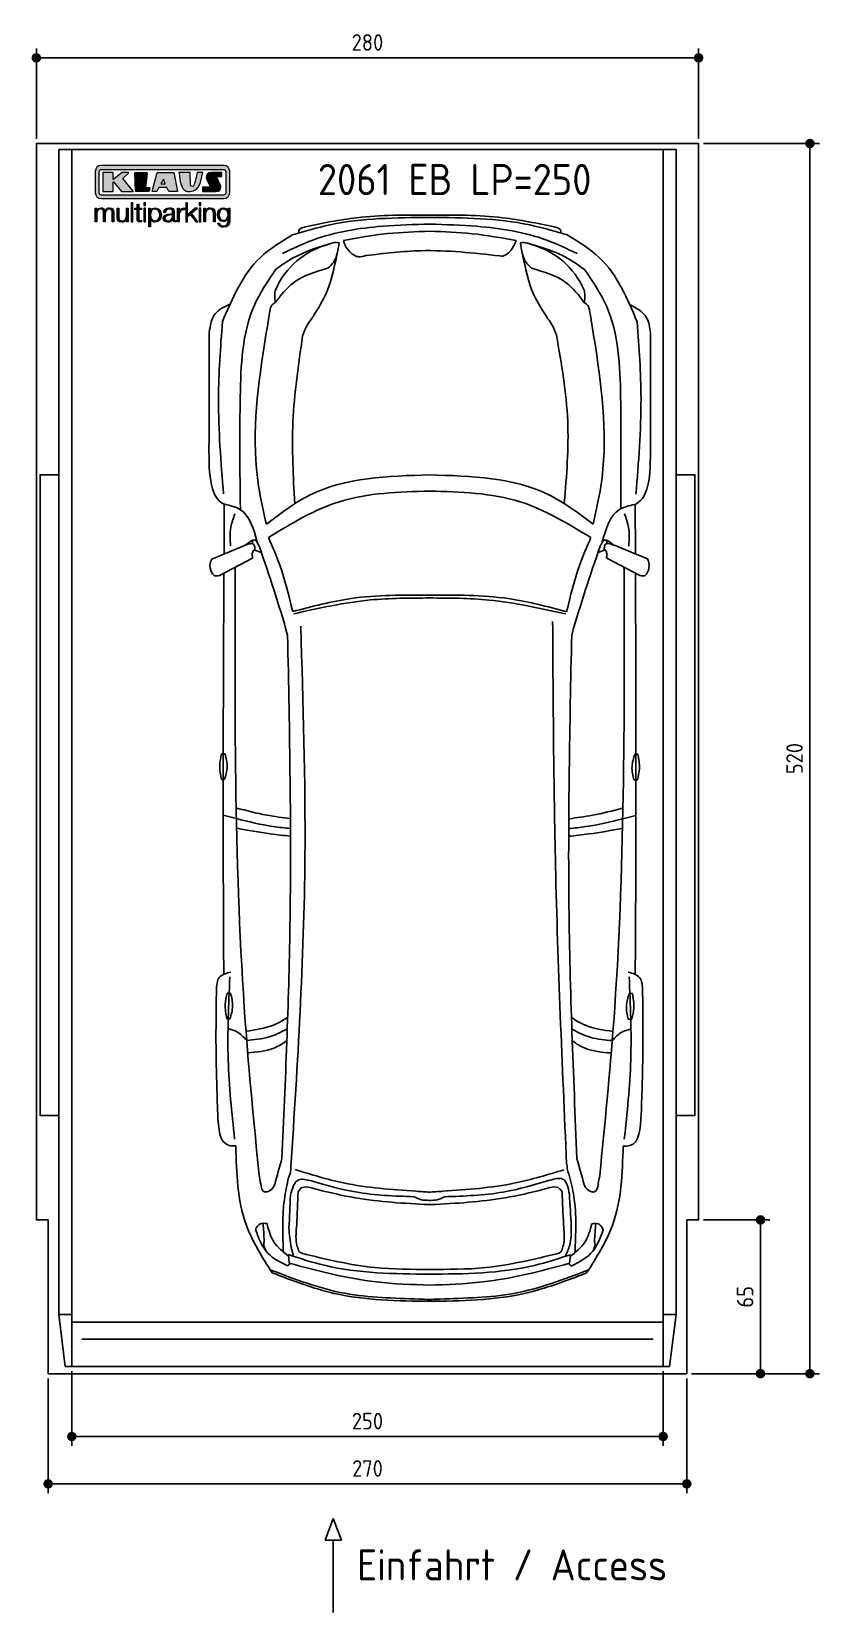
# Model space of a CAD drawing. Header units: millimetres. Extents: x -20 to 3311, y -1009 to 5673.
import ezdxf

# ---------------------------------------------------------------- set-up
doc = ezdxf.new("R2010")
doc.units = ezdxf.units.MM
for name, color, linetype in [('4', 3, 'Continuous'), ('5', 3, 'Continuous'), ('Car', 10, 'Continuous'), ('Logo', 7, 'Continuous')]:
    doc.layers.add(name, color=color, linetype=linetype)
doc.styles.get("Standard").update_dxf_attribs({"font": 'ISOCP.SHX'})
doc.dimstyles.new('GEN-ISO', dxfattribs={"dimscale": 20, "dimtxt": 3.5, "dimasz": 2, "dimexe": 2, "dimexo": 1, "dimgap": 1.5, "dimtad": 1, "dimdec": 1, "dimdsep": 46, "dimtxsty": 'STANDARD', "dimblk": 'PUNKT', "dimcen": 2, "dimclrd": 256, "dimclre": 256, "dimclrt": 2, "dimadec": 0, "dimazin": 0, "dimtp": 0.1, "dimtm": 0.1, "dimtfac": 0.71, "dimtdec": 1, "dimtmove": 2, "dimatfit": 3, "dimldrblk": 'PUNKT', "dimfxl": 1, "dimtolj": 1, "dimarcsym": 0})

msp = doc.modelspace()

# ---------------------------------------------------------------- texts
for s, height, p in [('2061 EB LP=250', 132, (1190.22, 4981.72)), ('Einfahrt / Access', 131.25, (1356.02, -873.98))]:
    msp.add_text(s, height=height).set_placement(p)

# ---------------------------------------------------------------- blocks, each defined once
blk = doc.blocks.new('PUNKT')
at = {"layer": '4', "color": 0, "linetype": 'ByBlock'}
blk.add_line((-0.5, 0), (-1, 0), dxfattribs=at)
at = {"layer": '4', "color": 0, "linetype": 'ByBlock', "const_width": 0.5}
blk.add_lwpolyline([(-0.25, 0, 1), (0.25, 0, 1)], format="xyb", close=True, dxfattribs=at)
blk = doc.blocks.new('*D3')
at = {"layer": '5', "lineweight": -2}
for p, q in [((0, 5220), (0, 5602.1)), ((40, 5562.1), (2760, 5562.1)), ((2800, 5220), (2800, 5602.1))]:
    blk.add_line(p, q, dxfattribs=at)
at = {"layer": 'DEFPOINTS', "color": 0}
for p in [(2800, 5562.1), (0, 5200), (2800, 5200)]:
    blk.add_point(p, dxfattribs=at)
at = {"layer": '5', "lineweight": -2, "xscale": 40, "yscale": 40, "zscale": 40, "rotation": 180}
blk.add_blockref('PUNKT', (0, 5562.1), dxfattribs=at)
at = {"layer": '5', "lineweight": -2, "xscale": 40, "yscale": 40, "zscale": 40}
blk.add_blockref('PUNKT', (2800, 5562.1), dxfattribs=at)
at = {"layer": '5', "color": 2, "insert": (1400, 5627.1), "char_height": 70, "attachment_point": 5}
blk.add_mtext('280', dxfattribs=at)
blk = doc.blocks.new('*D4')
at = {"layer": '5', "lineweight": -2}
for p, q in [((50, -20), (50, -505.7)), ((2750, -20), (2750, -505.7)), ((90, -465.7), (2710, -465.7))]:
    blk.add_line(p, q, dxfattribs=at)
at = {"layer": 'DEFPOINTS', "color": 0}
for p in [(50, 0), (2750, 0), (2750, -465.7)]:
    blk.add_point(p, dxfattribs=at)
at = {"layer": '5', "lineweight": -2, "xscale": 40, "yscale": 40, "zscale": 40, "rotation": 180}
blk.add_blockref('PUNKT', (50, -465.7), dxfattribs=at)
at = {"layer": '5', "lineweight": -2, "xscale": 40, "yscale": 40, "zscale": 40}
blk.add_blockref('PUNKT', (2750, -465.7), dxfattribs=at)
at = {"layer": '5', "color": 2, "insert": (1400, -400.7), "char_height": 70, "attachment_point": 5}
blk.add_mtext('270', dxfattribs=at)
blk = doc.blocks.new('*D5')
at = {"layer": '5', "lineweight": -2}
for p, q in [((150, 10), (150, -305.5)), ((2650, 10), (2650, -305.5)), ((190, -265.5), (2610, -265.5))]:
    blk.add_line(p, q, dxfattribs=at)
at = {"layer": 'DEFPOINTS', "color": 0}
for p in [(150, 30), (2650, 30), (2650, -265.5)]:
    blk.add_point(p, dxfattribs=at)
at = {"layer": '5', "lineweight": -2, "xscale": 40, "yscale": 40, "zscale": 40, "rotation": 180}
blk.add_blockref('PUNKT', (150, -265.5), dxfattribs=at)
at = {"layer": '5', "lineweight": -2, "xscale": 40, "yscale": 40, "zscale": 40}
blk.add_blockref('PUNKT', (2650, -265.5), dxfattribs=at)
at = {"layer": '5', "color": 2, "insert": (1400, -200.5), "char_height": 70, "attachment_point": 5}
blk.add_mtext('250', dxfattribs=at)
blk = doc.blocks.new('*D6')
at = {"layer": '5', "lineweight": -2}
for p, q in [((2820, 5200), (3310.6, 5200)), ((3270.6, 40), (3270.6, 5160)), ((2770, 0), (3310.6, 0))]:
    blk.add_line(p, q, dxfattribs=at)
at = {"layer": 'DEFPOINTS', "color": 0}
for p in [(2800, 5200), (3270.6, 5200), (2750, 0)]:
    blk.add_point(p, dxfattribs=at)
at = {"layer": '5', "lineweight": -2, "xscale": 40, "yscale": 40, "zscale": 40}
for p, rotation in [((3270.6, 5200), 90), ((3270.6, 0), 270)]:
    blk.add_blockref('PUNKT', p, dxfattribs=dict(at, rotation=rotation))
at = {"layer": '5', "color": 2, "insert": (3205.6, 2600), "char_height": 70, "attachment_point": 5, "rotation": 90}
blk.add_mtext('\\A1;520', dxfattribs=at)
blk = doc.blocks.new('*D7')
at = {"layer": '5', "lineweight": -2}
for p, q in [((2820, 650), (3101.5, 650)), ((3061.5, 40), (3061.5, 610)), ((2770, 0), (3101.5, 0))]:
    blk.add_line(p, q, dxfattribs=at)
at = {"layer": 'DEFPOINTS', "color": 0}
for p in [(2800, 650), (3061.5, 650), (2750, 0)]:
    blk.add_point(p, dxfattribs=at)
at = {"layer": '5', "lineweight": -2, "xscale": 40, "yscale": 40, "zscale": 40}
for p, rotation in [((3061.5, 650), 90), ((3061.5, 0), 270)]:
    blk.add_blockref('PUNKT', p, dxfattribs=dict(at, rotation=rotation))
at = {"layer": '5', "color": 2, "insert": (2996.5, 325), "char_height": 70, "attachment_point": 5, "rotation": 90}
blk.add_mtext('\\A1;65', dxfattribs=at)
blk = doc.blocks.new('KLAUS')
at = {"layer": 'Logo'}
h = blk.add_hatch(color=8, dxfattribs=at)
h.dxf.hatch_style = 2
edge = h.paths.add_edge_path()
edge.add_spline(control_points=[(3.6, 29.09), (2.88, 29.09), (2.3, 28.51), (2.3, 27.8), (2.3, 27.8), (2.3, 16.11), (2.3, 16.11), (2.3, 15.39), (2.88, 14.81), (3.6, 14.81), (3.6, 14.81), (71.16, 14.81), (71.16, 14.81), (71.88, 14.81), (72.46, 15.39), (72.46, 16.11), (72.46, 16.11), (72.46, 27.8), (72.46, 27.8), (72.46, 28.51), (71.88, 29.09), (71.16, 29.09), (71.16, 29.09), (3.6, 29.09), (3.6, 29.09), (3.6, 29.09), (3.6, 29.09), (3.6, 29.09)], knot_values=[0, 0, 0, 0, 1, 1, 1, 2, 2, 2, 3, 3, 3, 4, 4, 4, 5, 5, 5, 6, 6, 6, 7, 7, 7, 8, 8, 8, 9, 9, 9, 9], degree=3, periodic=0)
edge = h.paths.add_edge_path()
edge.add_spline(control_points=[(3.35, 31.23), (3.35, 31.23), (71.47, 31.23), (71.47, 31.23), (73.26, 31.23), (74.71, 29.77), (74.71, 27.99), (74.71, 27.99), (74.71, 16.17), (74.71, 16.17), (74.71, 14.38), (73.26, 12.93), (71.47, 12.93), (71.47, 12.93), (3.35, 12.93), (3.35, 12.93), (1.56, 12.93), (0.11, 14.38), (0.11, 16.17), (0.11, 16.17), (0.11, 27.99), (0.11, 27.99), (0.11, 29.77), (1.56, 31.23), (3.35, 31.23), (3.35, 31.23), (3.35, 31.23), (3.35, 31.23)], knot_values=[0, 0, 0, 0, 1, 1, 1, 2, 2, 2, 3, 3, 3, 4, 4, 4, 5, 5, 5, 6, 6, 6, 7, 7, 7, 8, 8, 8, 9, 9, 9, 9], degree=3, periodic=0)
h = blk.add_hatch(color=8, dxfattribs=at)
h.dxf.hatch_style = 2
edge = h.paths.add_edge_path()
edge.add_spline(control_points=[(4.5, 27.33), (4.5, 27.33), (9.7, 27.33), (9.7, 27.33), (9.84, 27.33), (9.96, 27.22), (9.96, 27.08), (9.96, 27.08), (9.96, 23.69), (9.96, 23.69), (9.96, 23.69), (9.94, 23.64), (10.04, 23.59), (10.14, 23.53), (10.2, 23.57), (10.2, 23.57), (10.2, 23.57), (10.51, 23.75), (10.51, 23.75), (10.51, 23.75), (14.94, 27.33), (14.94, 27.33), (14.94, 27.33), (18.41, 27.33), (18.41, 27.33), (18.41, 27.33), (18.49, 27.33), (18.56, 27.2), (18.65, 27.04), (18.53, 26.91), (18.53, 26.91), (18.53, 26.91), (15.49, 24.11), (15.49, 24.11), (15.49, 24.11), (21.14, 17.06), (21.14, 17.06), (21.14, 17.06), (21.13, 16.91), (21.13, 16.91), (21.08, 16.84), (20.99, 16.82), (20.99, 16.82), (20.99, 16.82), (14.7, 16.82), (14.7, 16.82), (14.7, 16.82), (10.26, 22.17), (10.26, 22.17), (10.26, 22.17), (10.19, 22.24), (10.08, 22.21), (9.97, 22.18), (9.96, 22.11), (9.96, 22.11), (9.96, 22.11), (9.96, 17.08), (9.96, 17.08), (9.96, 16.94), (9.84, 16.82), (9.7, 16.82), (9.7, 16.82), (4.5, 16.82), (4.5, 16.82), (4.36, 16.82), (4.25, 16.94), (4.25, 17.08), (4.25, 17.08), (4.25, 27.08), (4.25, 27.08), (4.25, 27.22), (4.36, 27.33), (4.5, 27.33), (4.5, 27.33), (4.5, 27.33), (4.5, 27.33)], knot_values=[0, 0, 0, 0, 1, 1, 1, 2, 2, 2, 3, 3, 3, 4, 4, 4, 5, 5, 5, 6, 6, 6, 7, 7, 7, 8, 8, 8, 9, 9, 9, 10, 10, 10, 11, 11, 11, 12, 12, 12, 13, 13, 13, 14, 14, 14, 15, 15, 15, 16, 16, 16, 17, 17, 17, 18, 18, 18, 19, 19, 19, 20, 20, 20, 21, 21, 21, 22, 22, 22, 23, 23, 23, 24, 24, 24, 25, 25, 25, 25], degree=3, periodic=0)
h = blk.add_hatch(color=8, dxfattribs=at)
h.dxf.hatch_style = 2
h.paths.add_polyline_path([(22.42, 17.06), (21.97, 27.15), (22.24, 27.33), (28.55, 27.33), (28.86, 26.97), (28.01, 19.08), (30.26, 19.07), (30.44, 18.95), (30.08, 16.95), (29.49, 16.82), (22.6, 16.82)])
h = blk.add_hatch(color=8, dxfattribs=at)
h.paths.add_polyline_path([(36.52, 21.01), (38.93, 21.01), (37.87, 23.57)])
h.paths.add_polyline_path([(34.52, 27.33), (43.65, 27.33), (45.76, 16.94), (45.57, 16.82), (40.83, 16.82), (39.89, 18.95), (35.42, 18.95), (34.27, 16.82), (31.78, 16.82), (31.66, 17)])
h = blk.add_hatch(color=8, dxfattribs=at)
h.dxf.hatch_style = 2
edge = h.paths.add_edge_path()
edge.add_spline(control_points=[(52.69, 27.32), (52.69, 27.32), (52.88, 20.14), (52.88, 20.14), (53.01, 19.89), (53.2, 19.77), (53.43, 19.71), (53.91, 19.59), (54.43, 19.57), (54.64, 20.03), (55.23, 21.34), (56.27, 25.45), (56.6, 27.33), (56.6, 27.33), (59.77, 27.33), (59.77, 27.33), (58.77, 23.9), (58.56, 16.82), (52.63, 16.76), (48.72, 16.72), (48.01, 19.35), (47.27, 22.24), (46.89, 23.68), (46.54, 27.33), (46.54, 27.33), (46.54, 27.33), (52.69, 27.32), (52.69, 27.32), (52.69, 27.32), (52.69, 27.32), (52.69, 27.32)], knot_values=[0, 0, 0, 0, 1, 1, 1, 2, 2, 2, 3, 3, 3, 4, 4, 4, 5, 5, 5, 6, 6, 6, 7, 7, 7, 8, 8, 8, 9, 9, 9, 10, 10, 10, 10], degree=3, periodic=0)
h = blk.add_hatch(color=8, dxfattribs=at)
h.dxf.hatch_style = 2
edge = h.paths.add_edge_path()
edge.add_spline(control_points=[(64.46, 27.33), (64.46, 27.33), (70.31, 27.33), (70.31, 27.33), (70.31, 26.52), (70.31, 26.02), (70.31, 25.12), (70.31, 25.12), (67.3, 25.12), (67.3, 25.12), (67.24, 25.04), (67.25, 25.11), (67.25, 24.91), (67.25, 24.88), (69.73, 20.38), (69.73, 19.57), (69.73, 16.4), (67.22, 16.81), (65.9, 16.82), (65.9, 16.82), (59.59, 16.82), (59.59, 16.82), (59.59, 17.76), (59.59, 18.23), (59.59, 19.14), (59.59, 19.14), (63.75, 19.14), (63.75, 19.14), (63.82, 19.22), (63.81, 19.11), (63.81, 19.31), (63.81, 20.32), (61.58, 23.06), (61.58, 24.63), (61.58, 26.33), (62.83, 27.34), (64.46, 27.33), (64.46, 27.33), (64.46, 27.33), (64.46, 27.33)], knot_values=[0, 0, 0, 0, 1, 1, 1, 2, 2, 2, 3, 3, 3, 4, 4, 4, 5, 5, 5, 6, 6, 6, 7, 7, 7, 8, 8, 8, 9, 9, 9, 10, 10, 10, 11, 11, 11, 12, 12, 12, 13, 13, 13, 13], degree=3, periodic=0)
h = blk.add_hatch(color=30, dxfattribs=at)
h.dxf.hatch_style = 2
h.paths.add_polyline_path([(20.07, 0), (20.99, 0), (20.99, 10.45), (20.07, 10.45)])
h = blk.add_hatch(color=30, dxfattribs=at)
h.dxf.hatch_style = 2
edge = h.paths.add_edge_path()
edge.add_spline(control_points=[(24.22, 9.82), (24.22, 9.82), (23.3, 9.82), (23.3, 9.82), (23.3, 9.82), (23.3, 7.55), (23.3, 7.55), (23.3, 7.55), (21.98, 7.55), (21.98, 7.55), (21.98, 7.55), (21.98, 6.78), (21.98, 6.78), (21.98, 6.78), (23.3, 6.78), (23.3, 6.78), (23.3, 6.78), (23.3, 1.61), (23.3, 1.61), (23.28, 0.32), (23.71, -0.09), (24.94, -0.09), (25.22, -0.09), (25.48, -0.06), (25.76, -0.06), (25.76, -0.06), (25.76, 0.73), (25.76, 0.73), (25.5, 0.7), (25.23, 0.69), (24.97, 0.69), (24.31, 0.73), (24.22, 1.08), (24.22, 1.68), (24.22, 1.68), (24.22, 6.78), (24.22, 6.78), (24.22, 6.78), (25.76, 6.78), (25.76, 6.78), (25.76, 6.78), (25.76, 7.55), (25.76, 7.55), (25.76, 7.55), (24.22, 7.55), (24.22, 7.55), (24.22, 7.55), (24.22, 9.82), (24.22, 9.82), (24.22, 9.82), (24.22, 9.82), (24.22, 9.82)], knot_values=[0, 0, 0, 0, 1, 1, 1, 2, 2, 2, 3, 3, 3, 4, 4, 4, 5, 5, 5, 6, 6, 6, 7, 7, 7, 8, 8, 8, 9, 9, 9, 10, 10, 10, 11, 11, 11, 12, 12, 12, 13, 13, 13, 14, 14, 14, 15, 15, 15, 16, 16, 16, 17, 17, 17, 17], degree=3, periodic=0)
h = blk.add_hatch(color=30, dxfattribs=at)
h.paths.add_polyline_path([(27.1, 0), (28.03, 0), (28.03, 7.55), (27.1, 7.55)])
h.paths.add_polyline_path([(27.1, 8.98), (28.03, 8.98), (28.03, 10.45), (27.1, 10.45)])
h = blk.add_hatch(color=30, dxfattribs=at)
h.dxf.hatch_style = 2
h.paths.add_polyline_path([(50.4, 0), (51.32, 0), (51.32, 2.87), (52.82, 4.11), (55.8, 0), (56.96, 0), (53.52, 4.76), (56.74, 7.55), (55.51, 7.55), (51.32, 3.89), (51.32, 10.45), (50.4, 10.45)])
h = blk.add_hatch(color=30, dxfattribs=at)
h.paths.add_polyline_path([(57.74, 0), (58.66, 0), (58.66, 7.55), (57.74, 7.55)])
h.paths.add_polyline_path([(57.74, 8.98), (58.66, 8.98), (58.66, 10.45), (57.74, 10.45)])
h = blk.add_hatch(color=30, dxfattribs=at)
h.dxf.hatch_style = 2
edge = h.paths.add_edge_path()
edge.add_spline(control_points=[(0, 0), (0, 0), (0.92, 0), (0.92, 0), (0.92, 0), (0.92, 4.22), (0.92, 4.22), (0.94, 5.8), (1.58, 7), (3.18, 7), (4.35, 7), (4.77, 6.15), (4.76, 5.12), (4.76, 5.12), (4.76, 0), (4.76, 0), (4.76, 0), (5.68, 0), (5.68, 0), (5.68, 0), (5.68, 4.27), (5.68, 4.27), (5.68, 5.68), (6.14, 7), (7.73, 7), (9.05, 7), (9.52, 6.32), (9.52, 5.08), (9.52, 5.08), (9.52, 0), (9.52, 0), (9.52, 0), (10.44, 0), (10.44, 0), (10.44, 0), (10.44, 5.12), (10.44, 5.12), (10.44, 6.91), (9.59, 7.77), (7.94, 7.77), (6.94, 7.77), (5.99, 7.29), (5.54, 6.3), (5.26, 7.29), (4.36, 7.77), (3.37, 7.77), (2.17, 7.77), (1.38, 7.19), (0.89, 6.28), (0.89, 6.28), (0.85, 6.28), (0.85, 6.28), (0.85, 6.28), (0.85, 7.55), (0.85, 7.55), (0.85, 7.55), (0, 7.55), (0, 7.55), (0, 7.55), (0, 0), (0, 0), (0, 0), (0, 0), (0, 0)], knot_values=[0, 0, 0, 0, 1, 1, 1, 2, 2, 2, 3, 3, 3, 4, 4, 4, 5, 5, 5, 6, 6, 6, 7, 7, 7, 8, 8, 8, 9, 9, 9, 10, 10, 10, 11, 11, 11, 12, 12, 12, 13, 13, 13, 14, 14, 14, 15, 15, 15, 16, 16, 16, 17, 17, 17, 18, 18, 18, 19, 19, 19, 20, 20, 20, 21, 21, 21, 21], degree=3, periodic=0)
h = blk.add_hatch(color=30, dxfattribs=at)
h.dxf.hatch_style = 2
edge = h.paths.add_edge_path()
edge.add_spline(control_points=[(18.31, 7.55), (18.31, 7.55), (17.39, 7.55), (17.39, 7.55), (17.39, 7.55), (17.39, 3.59), (17.39, 3.59), (17.39, 2.05), (16.7, 0.56), (15.12, 0.56), (13.66, 0.56), (13.15, 1.27), (13.1, 2.64), (13.1, 2.64), (13.1, 7.55), (13.1, 7.55), (13.1, 7.55), (12.18, 7.55), (12.18, 7.55), (12.18, 7.55), (12.18, 2.65), (12.18, 2.65), (12.18, 0.89), (12.93, -0.22), (14.83, -0.22), (15.96, -0.22), (16.95, 0.35), (17.44, 1.36), (17.44, 1.36), (17.47, 1.36), (17.47, 1.36), (17.47, 1.36), (17.47, 0), (17.47, 0), (17.47, 0), (18.31, 0), (18.31, 0), (18.31, 0), (18.31, 7.55), (18.31, 7.55), (18.31, 7.55), (18.31, 7.55), (18.31, 7.55)], knot_values=[0, 0, 0, 0, 1, 1, 1, 2, 2, 2, 3, 3, 3, 4, 4, 4, 5, 5, 5, 6, 6, 6, 7, 7, 7, 8, 8, 8, 9, 9, 9, 10, 10, 10, 11, 11, 11, 12, 12, 12, 13, 13, 13, 14, 14, 14, 14], degree=3, periodic=0)
h = blk.add_hatch(color=30, dxfattribs=at)
edge = h.paths.add_edge_path()
edge.add_spline(control_points=[(35.84, 3.78), (35.84, 2.21), (35.12, 0.56), (33.37, 0.56), (31.4, 0.56), (30.72, 2.21), (30.72, 3.78), (30.72, 5.49), (31.33, 7), (33.37, 7), (35.12, 7), (35.84, 5.34), (35.84, 3.78), (35.84, 3.78), (35.84, 3.78), (35.84, 3.78)], knot_values=[0, 0, 0, 0, 1, 1, 1, 2, 2, 2, 3, 3, 3, 4, 4, 4, 5, 5, 5, 5], degree=3, periodic=0)
edge = h.paths.add_edge_path()
edge.add_spline(control_points=[(29.79, -2.8), (29.79, -2.8), (30.72, -2.8), (30.72, -2.8), (30.72, -2.8), (30.72, 1.43), (30.72, 1.43), (30.72, 1.43), (30.74, 1.43), (30.74, 1.43), (31.14, 0.35), (32.24, -0.22), (33.37, -0.22), (35.66, -0.22), (36.76, 1.64), (36.76, 3.78), (36.76, 5.91), (35.66, 7.77), (33.37, 7.77), (32.15, 7.77), (31.1, 7.14), (30.67, 6.12), (30.67, 6.12), (30.64, 6.12), (30.64, 6.12), (30.64, 6.12), (30.64, 7.55), (30.64, 7.55), (30.64, 7.55), (29.79, 7.55), (29.79, 7.55), (29.79, 7.55), (29.79, -2.8), (29.79, -2.8), (29.79, -2.8), (29.79, -2.8), (29.79, -2.8)], knot_values=[0, 0, 0, 0, 1, 1, 1, 2, 2, 2, 3, 3, 3, 4, 4, 4, 5, 5, 5, 6, 6, 6, 7, 7, 7, 8, 8, 8, 9, 9, 9, 10, 10, 10, 11, 11, 11, 12, 12, 12, 12], degree=3, periodic=0)
h = blk.add_hatch(color=30, dxfattribs=at)
edge = h.paths.add_edge_path()
edge.add_spline(control_points=[(43.03, 2.93), (43.04, 1.45), (41.8, 0.56), (40.39, 0.56), (39.53, 0.56), (38.71, 1.13), (38.71, 2.05), (38.71, 3.53), (40.66, 3.51), (42.22, 3.79), (42.47, 3.84), (42.88, 3.91), (43, 4.13), (43, 4.13), (43.03, 4.13), (43.03, 4.13), (43.03, 4.13), (43.03, 2.93), (43.03, 2.93), (43.03, 2.93), (43.03, 2.93), (43.03, 2.93)], knot_values=[0, 0, 0, 0, 1, 1, 1, 2, 2, 2, 3, 3, 3, 4, 4, 4, 5, 5, 5, 6, 6, 6, 7, 7, 7, 7], degree=3, periodic=0)
edge = h.paths.add_edge_path()
edge.add_spline(control_points=[(39.03, 5.24), (39.06, 6.47), (39.91, 7), (41.05, 7), (42.14, 7), (43.03, 6.69), (43.03, 5.45), (43.03, 4.61), (42.6, 4.51), (41.84, 4.42), (39.85, 4.19), (37.79, 4.11), (37.79, 1.99), (37.79, 0.47), (38.93, -0.22), (40.32, -0.22), (41.77, -0.22), (42.43, 0.34), (43.07, 1.32), (43.07, 1.32), (43.1, 1.32), (43.1, 1.32), (43.1, 0.53), (43.25, 0), (44.19, 0), (44.43, 0), (44.58, 0.01), (44.79, 0.06), (44.79, 0.06), (44.79, 0.83), (44.79, 0.83), (44.71, 0.81), (44.6, 0.78), (44.49, 0.78), (44.13, 0.78), (43.95, 0.98), (43.95, 1.33), (43.95, 1.33), (43.95, 5.34), (43.95, 5.34), (43.95, 7.36), (42.5, 7.77), (41.17, 7.77), (39.44, 7.77), (38.2, 7.01), (38.11, 5.24), (38.11, 5.24), (39.03, 5.24), (39.03, 5.24), (39.03, 5.24), (39.03, 5.24), (39.03, 5.24)], knot_values=[0, 0, 0, 0, 1, 1, 1, 2, 2, 2, 3, 3, 3, 4, 4, 4, 5, 5, 5, 6, 6, 6, 7, 7, 7, 8, 8, 8, 9, 9, 9, 10, 10, 10, 11, 11, 11, 12, 12, 12, 13, 13, 13, 14, 14, 14, 15, 15, 15, 16, 16, 16, 17, 17, 17, 17], degree=3, periodic=0)
h = blk.add_hatch(color=30, dxfattribs=at)
h.dxf.hatch_style = 2
edge = h.paths.add_edge_path()
edge.add_spline(control_points=[(45.79, 0), (45.79, 0), (46.71, 0), (46.71, 0), (46.71, 0), (46.71, 4.03), (46.71, 4.03), (46.71, 5.59), (47.85, 6.82), (49.52, 6.73), (49.52, 6.73), (49.52, 7.66), (49.52, 7.66), (48.16, 7.72), (47.14, 7), (46.67, 5.78), (46.67, 5.78), (46.64, 5.78), (46.64, 5.78), (46.64, 5.78), (46.64, 7.55), (46.64, 7.55), (46.64, 7.55), (45.79, 7.55), (45.79, 7.55), (45.79, 7.55), (45.79, 0), (45.79, 0), (45.79, 0), (45.79, 0), (45.79, 0)], knot_values=[0, 0, 0, 0, 1, 1, 1, 2, 2, 2, 3, 3, 3, 4, 4, 4, 5, 5, 5, 6, 6, 6, 7, 7, 7, 8, 8, 8, 9, 9, 9, 10, 10, 10, 10], degree=3, periodic=0)
h = blk.add_hatch(color=30, dxfattribs=at)
h.dxf.hatch_style = 2
edge = h.paths.add_edge_path()
edge.add_spline(control_points=[(60.41, 0), (60.41, 0), (61.33, 0), (61.33, 0), (61.33, 0), (61.33, 4.41), (61.33, 4.41), (61.36, 5.89), (62.24, 7), (63.7, 7), (65.2, 7), (65.62, 6.02), (65.62, 4.71), (65.62, 4.71), (65.62, 0), (65.62, 0), (65.62, 0), (66.54, 0), (66.54, 0), (66.54, 0), (66.54, 4.86), (66.54, 4.86), (66.54, 6.66), (65.9, 7.77), (63.78, 7.77), (62.71, 7.77), (61.7, 7.16), (61.36, 6.25), (61.36, 6.25), (61.33, 6.25), (61.33, 6.25), (61.33, 6.25), (61.33, 7.55), (61.33, 7.55), (61.33, 7.55), (60.41, 7.55), (60.41, 7.55), (60.41, 7.55), (60.41, 0), (60.41, 0), (60.41, 0), (60.41, 0), (60.41, 0)], knot_values=[0, 0, 0, 0, 1, 1, 1, 2, 2, 2, 3, 3, 3, 4, 4, 4, 5, 5, 5, 6, 6, 6, 7, 7, 7, 8, 8, 8, 9, 9, 9, 10, 10, 10, 11, 11, 11, 12, 12, 12, 13, 13, 13, 14, 14, 14, 14], degree=3, periodic=0)
h = blk.add_hatch(color=30, dxfattribs=at)
edge = h.paths.add_edge_path()
edge.add_spline(control_points=[(71.32, 0.86), (69.62, 0.86), (68.83, 2.34), (68.83, 3.86), (68.83, 5.43), (69.56, 7), (71.32, 7), (73.06, 7), (73.75, 5.34), (73.75, 3.86), (73.75, 2.33), (72.91, 0.86), (71.32, 0.86), (71.32, 0.86), (71.32, 0.86), (71.32, 0.86)], knot_values=[0, 0, 0, 0, 1, 1, 1, 2, 2, 2, 3, 3, 3, 4, 4, 4, 5, 5, 5, 5], degree=3, periodic=0)
edge = h.paths.add_edge_path()
edge.add_spline(control_points=[(74.67, 7.55), (74.67, 7.55), (73.75, 7.55), (73.75, 7.55), (73.75, 7.55), (73.75, 6.25), (73.75, 6.25), (73.75, 6.25), (73.72, 6.25), (73.72, 6.25), (73.35, 7.09), (72.41, 7.77), (71.32, 7.77), (69.13, 7.77), (67.9, 6.05), (67.9, 3.97), (67.9, 1.82), (68.9, 0.09), (71.32, 0.09), (72.4, 0.09), (73.29, 0.72), (73.72, 1.64), (73.72, 1.64), (73.75, 1.64), (73.75, 1.64), (73.75, 1.64), (73.75, 0.61), (73.75, 0.61), (73.75, -1.23), (73.01, -2.24), (71.32, -2.24), (70.29, -2.24), (69.31, -1.85), (69.1, -0.73), (69.1, -0.73), (68.18, -0.73), (68.18, -0.73), (68.31, -2.34), (69.81, -3.02), (71.32, -3.02), (73.79, -3.02), (74.65, -1.64), (74.67, 0.61), (74.67, 0.61), (74.67, 7.55), (74.67, 7.55), (74.67, 7.55), (74.67, 7.55), (74.67, 7.55)], knot_values=[0, 0, 0, 0, 1, 1, 1, 2, 2, 2, 3, 3, 3, 4, 4, 4, 5, 5, 5, 6, 6, 6, 7, 7, 7, 8, 8, 8, 9, 9, 9, 10, 10, 10, 11, 11, 11, 12, 12, 12, 13, 13, 13, 14, 14, 14, 15, 15, 15, 16, 16, 16, 16], degree=3, periodic=0)
at = {"layer": 'Logo', "lineweight": 0}
for points in [[(22.42, 17.06), (21.97, 27.15), (22.24, 27.33), (28.55, 27.33), (28.86, 26.97), (28.01, 19.08), (30.26, 19.07), (30.44, 18.95), (30.08, 16.95), (29.49, 16.82), (22.6, 16.82), (22.42, 17.06), (22.42, 17.06)], [(34.52, 27.33), (43.65, 27.33), (45.76, 16.94), (45.57, 16.82), (40.83, 16.82), (39.89, 18.95), (35.42, 18.95), (34.27, 16.82), (31.78, 16.82), (31.66, 17), (34.52, 27.33), (34.52, 27.33)], [(36.52, 21.01), (38.93, 21.01), (37.87, 23.57), (36.52, 21.01), (36.52, 21.01)], [(20.07, 0), (20.99, 0), (20.99, 10.45), (20.07, 10.45), (20.07, 0), (20.07, 0)], [(27.1, 8.98), (28.03, 8.98), (28.03, 10.45), (27.1, 10.45), (27.1, 8.98), (27.1, 8.98)], [(50.4, 0), (51.32, 0), (51.32, 2.87), (52.82, 4.11), (55.8, 0), (56.96, 0), (53.52, 4.76), (56.74, 7.55), (55.51, 7.55), (51.32, 3.89), (51.32, 10.45), (50.4, 10.45), (50.4, 0), (50.4, 0)], [(57.74, 8.98), (58.66, 8.98), (58.66, 10.45), (57.74, 10.45), (57.74, 8.98), (57.74, 8.98)], [(27.1, 0), (28.03, 0), (28.03, 7.55), (27.1, 7.55), (27.1, 0), (27.1, 0)], [(57.74, 0), (58.66, 0), (58.66, 7.55), (57.74, 7.55), (57.74, 0), (57.74, 0)]]:
    blk.add_lwpolyline(points, dxfattribs=at)
for points, knots in [([(3.35, 31.23), (3.35, 31.23), (71.47, 31.23), (71.47, 31.23), (73.26, 31.23), (74.71, 29.77), (74.71, 27.99), (74.71, 27.99), (74.71, 16.17), (74.71, 16.17), (74.71, 14.38), (73.26, 12.93), (71.47, 12.93), (71.47, 12.93), (3.35, 12.93), (3.35, 12.93), (1.56, 12.93), (0.11, 14.38), (0.11, 16.17), (0.11, 16.17), (0.11, 27.99), (0.11, 27.99), (0.11, 29.77), (1.56, 31.23), (3.35, 31.23), (3.35, 31.23), (3.35, 31.23), (3.35, 31.23)], [0, 0, 0, 0, 1, 1, 1, 2, 2, 2, 3, 3, 3, 4, 4, 4, 5, 5, 5, 6, 6, 6, 7, 7, 7, 8, 8, 8, 9, 9, 9, 9]), ([(3.6, 29.09), (2.88, 29.09), (2.3, 28.51), (2.3, 27.8), (2.3, 27.8), (2.3, 16.11), (2.3, 16.11), (2.3, 15.39), (2.88, 14.81), (3.6, 14.81), (3.6, 14.81), (71.16, 14.81), (71.16, 14.81), (71.88, 14.81), (72.46, 15.39), (72.46, 16.11), (72.46, 16.11), (72.46, 27.8), (72.46, 27.8), (72.46, 28.51), (71.88, 29.09), (71.16, 29.09), (71.16, 29.09), (3.6, 29.09), (3.6, 29.09), (3.6, 29.09), (3.6, 29.09), (3.6, 29.09)], [0, 0, 0, 0, 1, 1, 1, 2, 2, 2, 3, 3, 3, 4, 4, 4, 5, 5, 5, 6, 6, 6, 7, 7, 7, 8, 8, 8, 9, 9, 9, 9]), ([(4.5, 27.33), (4.5, 27.33), (9.7, 27.33), (9.7, 27.33), (9.84, 27.33), (9.96, 27.22), (9.96, 27.08), (9.96, 27.08), (9.96, 23.69), (9.96, 23.69), (9.96, 23.69), (9.94, 23.64), (10.04, 23.59), (10.14, 23.53), (10.2, 23.57), (10.2, 23.57), (10.2, 23.57), (10.51, 23.75), (10.51, 23.75), (10.51, 23.75), (14.94, 27.33), (14.94, 27.33), (14.94, 27.33), (18.41, 27.33), (18.41, 27.33), (18.41, 27.33), (18.49, 27.33), (18.56, 27.2), (18.65, 27.04), (18.53, 26.91), (18.53, 26.91), (18.53, 26.91), (15.49, 24.11), (15.49, 24.11), (15.49, 24.11), (21.14, 17.06), (21.14, 17.06), (21.14, 17.06), (21.13, 16.91), (21.13, 16.91), (21.08, 16.84), (20.99, 16.82), (20.99, 16.82), (20.99, 16.82), (14.7, 16.82), (14.7, 16.82), (14.7, 16.82), (10.26, 22.17), (10.26, 22.17), (10.26, 22.17), (10.19, 22.24), (10.08, 22.21), (9.97, 22.18), (9.96, 22.11), (9.96, 22.11), (9.96, 22.11), (9.96, 17.08), (9.96, 17.08), (9.96, 16.94), (9.84, 16.82), (9.7, 16.82), (9.7, 16.82), (4.5, 16.82), (4.5, 16.82), (4.36, 16.82), (4.25, 16.94), (4.25, 17.08), (4.25, 17.08), (4.25, 27.08), (4.25, 27.08), (4.25, 27.22), (4.36, 27.33), (4.5, 27.33), (4.5, 27.33), (4.5, 27.33), (4.5, 27.33)], [0, 0, 0, 0, 1, 1, 1, 2, 2, 2, 3, 3, 3, 4, 4, 4, 5, 5, 5, 6, 6, 6, 7, 7, 7, 8, 8, 8, 9, 9, 9, 10, 10, 10, 11, 11, 11, 12, 12, 12, 13, 13, 13, 14, 14, 14, 15, 15, 15, 16, 16, 16, 17, 17, 17, 18, 18, 18, 19, 19, 19, 20, 20, 20, 21, 21, 21, 22, 22, 22, 23, 23, 23, 24, 24, 24, 25, 25, 25, 25]), ([(52.69, 27.32), (52.69, 27.32), (52.88, 20.14), (52.88, 20.14), (53.01, 19.89), (53.2, 19.77), (53.43, 19.71), (53.91, 19.59), (54.43, 19.57), (54.64, 20.03), (55.23, 21.34), (56.27, 25.45), (56.6, 27.33), (56.6, 27.33), (59.77, 27.33), (59.77, 27.33), (58.77, 23.9), (58.56, 16.82), (52.63, 16.76), (48.72, 16.72), (48.01, 19.35), (47.27, 22.24), (46.89, 23.68), (46.54, 27.33), (46.54, 27.33), (46.54, 27.33), (52.69, 27.32), (52.69, 27.32), (52.69, 27.32), (52.69, 27.32), (52.69, 27.32)], [0, 0, 0, 0, 1, 1, 1, 2, 2, 2, 3, 3, 3, 4, 4, 4, 5, 5, 5, 6, 6, 6, 7, 7, 7, 8, 8, 8, 9, 9, 9, 10, 10, 10, 10]), ([(64.46, 27.33), (64.46, 27.33), (70.31, 27.33), (70.31, 27.33), (70.31, 26.52), (70.31, 26.02), (70.31, 25.12), (70.31, 25.12), (67.3, 25.12), (67.3, 25.12), (67.24, 25.04), (67.25, 25.11), (67.25, 24.91), (67.25, 24.88), (69.73, 20.38), (69.73, 19.57), (69.73, 16.4), (67.22, 16.81), (65.9, 16.82), (65.9, 16.82), (59.59, 16.82), (59.59, 16.82), (59.59, 17.76), (59.59, 18.23), (59.59, 19.14), (59.59, 19.14), (63.75, 19.14), (63.75, 19.14), (63.82, 19.22), (63.81, 19.11), (63.81, 19.31), (63.81, 20.32), (61.58, 23.06), (61.58, 24.63), (61.58, 26.33), (62.83, 27.34), (64.46, 27.33), (64.46, 27.33), (64.46, 27.33), (64.46, 27.33)], [0, 0, 0, 0, 1, 1, 1, 2, 2, 2, 3, 3, 3, 4, 4, 4, 5, 5, 5, 6, 6, 6, 7, 7, 7, 8, 8, 8, 9, 9, 9, 10, 10, 10, 11, 11, 11, 12, 12, 12, 13, 13, 13, 13]), ([(24.22, 9.82), (24.22, 9.82), (23.3, 9.82), (23.3, 9.82), (23.3, 9.82), (23.3, 7.55), (23.3, 7.55), (23.3, 7.55), (21.98, 7.55), (21.98, 7.55), (21.98, 7.55), (21.98, 6.78), (21.98, 6.78), (21.98, 6.78), (23.3, 6.78), (23.3, 6.78), (23.3, 6.78), (23.3, 1.61), (23.3, 1.61), (23.28, 0.32), (23.71, -0.09), (24.94, -0.09), (25.22, -0.09), (25.48, -0.06), (25.76, -0.06), (25.76, -0.06), (25.76, 0.73), (25.76, 0.73), (25.5, 0.7), (25.23, 0.69), (24.97, 0.69), (24.31, 0.73), (24.22, 1.08), (24.22, 1.68), (24.22, 1.68), (24.22, 6.78), (24.22, 6.78), (24.22, 6.78), (25.76, 6.78), (25.76, 6.78), (25.76, 6.78), (25.76, 7.55), (25.76, 7.55), (25.76, 7.55), (24.22, 7.55), (24.22, 7.55), (24.22, 7.55), (24.22, 9.82), (24.22, 9.82), (24.22, 9.82), (24.22, 9.82), (24.22, 9.82)], [0, 0, 0, 0, 1, 1, 1, 2, 2, 2, 3, 3, 3, 4, 4, 4, 5, 5, 5, 6, 6, 6, 7, 7, 7, 8, 8, 8, 9, 9, 9, 10, 10, 10, 11, 11, 11, 12, 12, 12, 13, 13, 13, 14, 14, 14, 15, 15, 15, 16, 16, 16, 17, 17, 17, 17]), ([(0, 0), (0, 0), (0.92, 0), (0.92, 0), (0.92, 0), (0.92, 4.22), (0.92, 4.22), (0.94, 5.8), (1.58, 7), (3.18, 7), (4.35, 7), (4.77, 6.15), (4.76, 5.12), (4.76, 5.12), (4.76, 0), (4.76, 0), (4.76, 0), (5.68, 0), (5.68, 0), (5.68, 0), (5.68, 4.27), (5.68, 4.27), (5.68, 5.68), (6.14, 7), (7.73, 7), (9.05, 7), (9.52, 6.32), (9.52, 5.08), (9.52, 5.08), (9.52, 0), (9.52, 0), (9.52, 0), (10.44, 0), (10.44, 0), (10.44, 0), (10.44, 5.12), (10.44, 5.12), (10.44, 6.91), (9.59, 7.77), (7.94, 7.77), (6.94, 7.77), (5.99, 7.29), (5.54, 6.3), (5.26, 7.29), (4.36, 7.77), (3.37, 7.77), (2.17, 7.77), (1.38, 7.19), (0.89, 6.28), (0.89, 6.28), (0.85, 6.28), (0.85, 6.28), (0.85, 6.28), (0.85, 7.55), (0.85, 7.55), (0.85, 7.55), (0, 7.55), (0, 7.55), (0, 7.55), (0, 0), (0, 0), (0, 0), (0, 0), (0, 0)], [0, 0, 0, 0, 1, 1, 1, 2, 2, 2, 3, 3, 3, 4, 4, 4, 5, 5, 5, 6, 6, 6, 7, 7, 7, 8, 8, 8, 9, 9, 9, 10, 10, 10, 11, 11, 11, 12, 12, 12, 13, 13, 13, 14, 14, 14, 15, 15, 15, 16, 16, 16, 17, 17, 17, 18, 18, 18, 19, 19, 19, 20, 20, 20, 21, 21, 21, 21]), ([(18.31, 7.55), (18.31, 7.55), (17.39, 7.55), (17.39, 7.55), (17.39, 7.55), (17.39, 3.59), (17.39, 3.59), (17.39, 2.05), (16.7, 0.56), (15.12, 0.56), (13.66, 0.56), (13.15, 1.27), (13.1, 2.64), (13.1, 2.64), (13.1, 7.55), (13.1, 7.55), (13.1, 7.55), (12.18, 7.55), (12.18, 7.55), (12.18, 7.55), (12.18, 2.65), (12.18, 2.65), (12.18, 0.89), (12.93, -0.22), (14.83, -0.22), (15.96, -0.22), (16.95, 0.35), (17.44, 1.36), (17.44, 1.36), (17.47, 1.36), (17.47, 1.36), (17.47, 1.36), (17.47, 0), (17.47, 0), (17.47, 0), (18.31, 0), (18.31, 0), (18.31, 0), (18.31, 7.55), (18.31, 7.55), (18.31, 7.55), (18.31, 7.55), (18.31, 7.55)], [0, 0, 0, 0, 1, 1, 1, 2, 2, 2, 3, 3, 3, 4, 4, 4, 5, 5, 5, 6, 6, 6, 7, 7, 7, 8, 8, 8, 9, 9, 9, 10, 10, 10, 11, 11, 11, 12, 12, 12, 13, 13, 13, 14, 14, 14, 14]), ([(29.79, -2.8), (29.79, -2.8), (30.72, -2.8), (30.72, -2.8), (30.72, -2.8), (30.72, 1.43), (30.72, 1.43), (30.72, 1.43), (30.74, 1.43), (30.74, 1.43), (31.14, 0.35), (32.24, -0.22), (33.37, -0.22), (35.66, -0.22), (36.76, 1.64), (36.76, 3.78), (36.76, 5.91), (35.66, 7.77), (33.37, 7.77), (32.15, 7.77), (31.1, 7.14), (30.67, 6.12), (30.67, 6.12), (30.64, 6.12), (30.64, 6.12), (30.64, 6.12), (30.64, 7.55), (30.64, 7.55), (30.64, 7.55), (29.79, 7.55), (29.79, 7.55), (29.79, 7.55), (29.79, -2.8), (29.79, -2.8), (29.79, -2.8), (29.79, -2.8), (29.79, -2.8)], [0, 0, 0, 0, 1, 1, 1, 2, 2, 2, 3, 3, 3, 4, 4, 4, 5, 5, 5, 6, 6, 6, 7, 7, 7, 8, 8, 8, 9, 9, 9, 10, 10, 10, 11, 11, 11, 12, 12, 12, 12]), ([(35.84, 3.78), (35.84, 2.21), (35.12, 0.56), (33.37, 0.56), (31.4, 0.56), (30.72, 2.21), (30.72, 3.78), (30.72, 5.49), (31.33, 7), (33.37, 7), (35.12, 7), (35.84, 5.34), (35.84, 3.78), (35.84, 3.78), (35.84, 3.78), (35.84, 3.78)], [0, 0, 0, 0, 1, 1, 1, 2, 2, 2, 3, 3, 3, 4, 4, 4, 5, 5, 5, 5]), ([(39.03, 5.24), (39.06, 6.47), (39.91, 7), (41.05, 7), (42.14, 7), (43.03, 6.69), (43.03, 5.45), (43.03, 4.61), (42.6, 4.51), (41.84, 4.42), (39.85, 4.19), (37.79, 4.11), (37.79, 1.99), (37.79, 0.47), (38.93, -0.22), (40.32, -0.22), (41.77, -0.22), (42.43, 0.34), (43.07, 1.32), (43.07, 1.32), (43.1, 1.32), (43.1, 1.32), (43.1, 0.53), (43.25, 0), (44.19, 0), (44.43, 0), (44.58, 0.01), (44.79, 0.06), (44.79, 0.06), (44.79, 0.83), (44.79, 0.83), (44.71, 0.81), (44.6, 0.78), (44.49, 0.78), (44.13, 0.78), (43.95, 0.98), (43.95, 1.33), (43.95, 1.33), (43.95, 5.34), (43.95, 5.34), (43.95, 7.36), (42.5, 7.77), (41.17, 7.77), (39.44, 7.77), (38.2, 7.01), (38.11, 5.24), (38.11, 5.24), (39.03, 5.24), (39.03, 5.24), (39.03, 5.24), (39.03, 5.24), (39.03, 5.24)], [0, 0, 0, 0, 1, 1, 1, 2, 2, 2, 3, 3, 3, 4, 4, 4, 5, 5, 5, 6, 6, 6, 7, 7, 7, 8, 8, 8, 9, 9, 9, 10, 10, 10, 11, 11, 11, 12, 12, 12, 13, 13, 13, 14, 14, 14, 15, 15, 15, 16, 16, 16, 17, 17, 17, 17]), ([(43.03, 2.93), (43.04, 1.45), (41.8, 0.56), (40.39, 0.56), (39.53, 0.56), (38.71, 1.13), (38.71, 2.05), (38.71, 3.53), (40.66, 3.51), (42.22, 3.79), (42.47, 3.84), (42.88, 3.91), (43, 4.13), (43, 4.13), (43.03, 4.13), (43.03, 4.13), (43.03, 4.13), (43.03, 2.93), (43.03, 2.93), (43.03, 2.93), (43.03, 2.93), (43.03, 2.93)], [0, 0, 0, 0, 1, 1, 1, 2, 2, 2, 3, 3, 3, 4, 4, 4, 5, 5, 5, 6, 6, 6, 7, 7, 7, 7]), ([(45.79, 0), (45.79, 0), (46.71, 0), (46.71, 0), (46.71, 0), (46.71, 4.03), (46.71, 4.03), (46.71, 5.59), (47.85, 6.82), (49.52, 6.73), (49.52, 6.73), (49.52, 7.66), (49.52, 7.66), (48.16, 7.72), (47.14, 7), (46.67, 5.78), (46.67, 5.78), (46.64, 5.78), (46.64, 5.78), (46.64, 5.78), (46.64, 7.55), (46.64, 7.55), (46.64, 7.55), (45.79, 7.55), (45.79, 7.55), (45.79, 7.55), (45.79, 0), (45.79, 0), (45.79, 0), (45.79, 0), (45.79, 0)], [0, 0, 0, 0, 1, 1, 1, 2, 2, 2, 3, 3, 3, 4, 4, 4, 5, 5, 5, 6, 6, 6, 7, 7, 7, 8, 8, 8, 9, 9, 9, 10, 10, 10, 10]), ([(60.41, 0), (60.41, 0), (61.33, 0), (61.33, 0), (61.33, 0), (61.33, 4.41), (61.33, 4.41), (61.36, 5.89), (62.24, 7), (63.7, 7), (65.2, 7), (65.62, 6.02), (65.62, 4.71), (65.62, 4.71), (65.62, 0), (65.62, 0), (65.62, 0), (66.54, 0), (66.54, 0), (66.54, 0), (66.54, 4.86), (66.54, 4.86), (66.54, 6.66), (65.9, 7.77), (63.78, 7.77), (62.71, 7.77), (61.7, 7.16), (61.36, 6.25), (61.36, 6.25), (61.33, 6.25), (61.33, 6.25), (61.33, 6.25), (61.33, 7.55), (61.33, 7.55), (61.33, 7.55), (60.41, 7.55), (60.41, 7.55), (60.41, 7.55), (60.41, 0), (60.41, 0), (60.41, 0), (60.41, 0), (60.41, 0)], [0, 0, 0, 0, 1, 1, 1, 2, 2, 2, 3, 3, 3, 4, 4, 4, 5, 5, 5, 6, 6, 6, 7, 7, 7, 8, 8, 8, 9, 9, 9, 10, 10, 10, 11, 11, 11, 12, 12, 12, 13, 13, 13, 14, 14, 14, 14]), ([(74.67, 7.55), (74.67, 7.55), (73.75, 7.55), (73.75, 7.55), (73.75, 7.55), (73.75, 6.25), (73.75, 6.25), (73.75, 6.25), (73.72, 6.25), (73.72, 6.25), (73.35, 7.09), (72.41, 7.77), (71.32, 7.77), (69.13, 7.77), (67.9, 6.05), (67.9, 3.97), (67.9, 1.82), (68.9, 0.09), (71.32, 0.09), (72.4, 0.09), (73.29, 0.72), (73.72, 1.64), (73.72, 1.64), (73.75, 1.64), (73.75, 1.64), (73.75, 1.64), (73.75, 0.61), (73.75, 0.61), (73.75, -1.23), (73.01, -2.24), (71.32, -2.24), (70.29, -2.24), (69.31, -1.85), (69.1, -0.73), (69.1, -0.73), (68.18, -0.73), (68.18, -0.73), (68.31, -2.34), (69.81, -3.02), (71.32, -3.02), (73.79, -3.02), (74.65, -1.64), (74.67, 0.61), (74.67, 0.61), (74.67, 7.55), (74.67, 7.55), (74.67, 7.55), (74.67, 7.55), (74.67, 7.55)], [0, 0, 0, 0, 1, 1, 1, 2, 2, 2, 3, 3, 3, 4, 4, 4, 5, 5, 5, 6, 6, 6, 7, 7, 7, 8, 8, 8, 9, 9, 9, 10, 10, 10, 11, 11, 11, 12, 12, 12, 13, 13, 13, 14, 14, 14, 15, 15, 15, 16, 16, 16, 16]), ([(71.32, 0.86), (69.62, 0.86), (68.83, 2.34), (68.83, 3.86), (68.83, 5.43), (69.56, 7), (71.32, 7), (73.06, 7), (73.75, 5.34), (73.75, 3.86), (73.75, 2.33), (72.91, 0.86), (71.32, 0.86), (71.32, 0.86), (71.32, 0.86), (71.32, 0.86)], [0, 0, 0, 0, 1, 1, 1, 2, 2, 2, 3, 3, 3, 4, 4, 4, 5, 5, 5, 5])]:
    blk.add_open_spline(points, degree=3, knots=knots, dxfattribs=at)

# ---------------------------------------------------------------- dimensions: what is measured, and where the dimension line sits
at = {"layer": '5'}
for base, p1, p2, picture, middle in [((2800, 5562.06), (0, 5200), (2800, 5200), '*D3', (1400, 5627.06)), ((2750, -465.66), (50, 0), (2750, 0), '*D4', (1400, -400.65)), ((2650, -265.52), (150, 30), (2650, 30), '*D5', (1400, -200.51))]:
    dim = msp.add_linear_dim(base=base, p1=p1, p2=p2, dimstyle='GEN-ISO', override={"dimlfac": 0.1, "dimtolj": 0}, dxfattribs=at)
    dim.commit()
    dim.dimension.update_dxf_attribs({"geometry": picture, "text_midpoint": middle})
for base, p2, picture, middle in [((3270.6, 5200), (2800, 5200), '*D6', (3205.6, 2600)), ((3061.5, 650), (2800, 650), '*D7', (2996.5, 325))]:
    dim = msp.add_linear_dim(base=base, p1=(2750, 0), p2=p2, angle=270, dimstyle='GEN-ISO', override={"dimlfac": 0.1}, dxfattribs=at)
    dim.commit()
    dim.dimension.update_dxf_attribs({"geometry": picture, "text_midpoint": middle})

# ---------------------------------------------------------------- linework, layer by layer
for p, q in [((2650, 5174.91), (150, 5174.91)), ((122.5, 30), (95, 250)), ((150, 250), (95, 250)), ((150, 218), (2650, 218)), ((2650, 250), (2705, 250)), ((2677.5, 30), (2705, 250)), ((1255.61, -611.7), (1221.1, -704.41)), ((1255.61, -611.7), (1290.11, -704.41)), ((1221.1, -704.41), (1290.11, -704.41)), ((1255.61, -704.41), (1255.61, -1009.04))]:
    msp.add_line(p, q)
msp.add_lwpolyline([(2800, 5200), (2750, 5200), (2750, 5200), (50, 5200), (50, 5200), (0, 5200), (0, 650), (50, 650), (50, 0), (2750, 0), (2750, 650), (2800, 650)], close=True)
for points in [[(95, 5174.91), (150, 5174.91), (150, 30), (122.5, 30)], [(95, 250), (95, 5174.91)], [(150, 30), (2650, 30), (2650, 5174.91)], [(150, 5174.91), (150, 30)], [(2705, 5174.91), (2650, 5174.91), (2650, 30), (2677.5, 30)], [(2705, 250), (2705, 5174.91)], [(95, 3799.63), (16, 3799.63), (16, 1091.5), (95, 1091.5)], [(2705, 3799.63), (2784, 3799.63), (2784, 1091.5), (2705, 1091.5)], [(2607.98, 146.19), (1500, 146.19), (192.02, 146.19)]]:
    msp.add_lwpolyline(points)
at = {"layer": 'Car'}
for p, q in [((861.74, 3694.25), (862.72, 3652.19)), ((2470.44, 3691.77), (2470.83, 3655.77)), ((794.39, 3467.66), (794.55, 3675.1)), ((2533.62, 3466.14), (2531.65, 3674.36)), ((914.18, 3508.18), (913.77, 3522.96)), ((921.41, 3482.67), (950.32, 3471.63)), ((2404.63, 3482.04), (2374.68, 3470.63)), ((2411.79, 3507.55), (2412.49, 3522.57)), ((773.67, 3373.71), (913.64, 3446.87)), ((2551.35, 3374.19), (2411.37, 3447.35)), ((845.81, 2346.3), (790.03, 2360.29)), ((2479.27, 2345.61), (2535.06, 2359.55)), ((1065.66, 503.08), (1068.82, 467.36)), ((2257.85, 502.57), (2254.66, 466.85))]:
    msp.add_line(p, q, dxfattribs=at)
for points in [[(783.19, 2619.68), (798.17, 2619.68)], [(2530.72, 2619.22), (2543.65, 2618.97)], [(795.55, 2511.12), (782.61, 2511.12)], [(2541.02, 2510.44), (2526.04, 2510.73)], [(806.1, 1608.74), (821.08, 1608.74)], [(2506.93, 1607.55), (2519.87, 1607.31)], [(818.45, 1500.18), (805.52, 1500.18)], [(2517.23, 1498.78), (2502.26, 1499.06)]]:
    msp.add_lwpolyline(points, dxfattribs=at)
for centre, radius, start, end in [((1322.38, 4445.98), 339.38, 104.395412, 156.685449), ((1392.38, 4809.1), 94.99, 191.223172, 245.902527), ((2004.48, 4445.69), 339.38, 23.265934, 75.55597), ((-4896.43, 1419.7), 6197.21, 15.945352, 19.596216), ((8220.72, 1414.14), 6197.21, 160.355167, 164.006031), ((792.62, 3414.93), 58.46, 150.817705, 226.897983), ((2532.4, 3415.41), 58.46, 313.102017, 29.182295), ((759.23, 3427.49), 55.62, 263.234726, 285.089572), ((2565.79, 3427.96), 55.62, 254.910428, 276.765274)]:
    msp.add_arc(centre, radius, start, end, dxfattribs=at)
for points, knots in [([(1663.41, 4887.57), (1521.05, 4886.41), (1323.88, 4884.79), (1135.79, 4829.46), (1083.5, 4814.07)], [0, 0, 0, 0, 423.4928418, 586.5833763, 586.5833763, 586.5833763, 586.5833763]), ([(1137.61, 4848.39), (1209.73, 4863.07), (1382.94, 4898.33), (1559.91, 4897.95), (1663.19, 4897.73)], [0, 0, 0, 0, 220.2894534, 529.0699843, 529.0699843, 529.0699843, 529.0699843]), ([(1663.83, 4887.57), (1806.18, 4886.29), (2003.35, 4884.5), (2191.39, 4829.01), (2243.67, 4813.58)], [0, 0, 0, 0, 423.4928418, 586.5833763, 586.5833763, 586.5833763, 586.5833763]), ([(2189.59, 4847.94), (2117.48, 4862.68), (1944.3, 4898.09), (1767.33, 4897.86), (1664.05, 4897.73)], [0, 0, 0, 0, 220.2894534, 529.0699843, 529.0699843, 529.0699843, 529.0699843]), ([(1083.5, 4814.07), (1034.53, 4784.62), (894.36, 4700.34), (829.05, 4546.96), (786.55, 4447.17)], [0, 0, 0, 0, 168.365537, 481.9023638, 481.9023638, 481.9023638, 481.9023638]), ([(1040.77, 4735), (1082.92, 4755.24), (1215.97, 4819.13), (1430.77, 4852.61), (1597.32, 4857.38), (1663.5, 4859.28)], [0, 0, 0, 0, 139.9486404, 441.7007564, 640.6521216, 640.6521216, 640.6521216, 640.6521216]), ([(1109.41, 4821.68), (1109.11, 4824.99), (1107.77, 4839.91), (1124.56, 4844.68), (1137.61, 4848.39)], [0, 0, 0, 0, 9.4355672, 42.5072931, 42.5072931, 42.5072931, 42.5072931]), ([(1299.2, 4790.61), (1360.83, 4801.53), (1481.38, 4822.87), (1603.72, 4827.29), (1663.5, 4829.45)], [0, 0, 0, 0, 187.5262556, 366.7655398, 366.7655398, 366.7655398, 366.7655398]), ([(2027.95, 4790.3), (1966.32, 4801.27), (1845.79, 4822.72), (1723.46, 4827.24), (1663.68, 4829.45)], [0, 0, 0, 0, 187.5262556, 366.7655398, 366.7655398, 366.7655398, 366.7655398]), ([(2286.34, 4734.47), (2244.2, 4754.75), (2111.2, 4818.75), (1896.43, 4852.42), (1729.89, 4857.33), (1663.71, 4859.28)], [0, 0, 0, 0, 139.9486404, 441.7007564, 640.6521216, 640.6521216, 640.6521216, 640.6521216]), ([(2217.77, 4821.21), (2218.07, 4824.52), (2219.42, 4839.44), (2202.64, 4844.22), (2189.59, 4847.94)], [0, 0, 0, 0, 9.4355672, 42.5072931, 42.5072931, 42.5072931, 42.5072931]), ([(2243.67, 4813.58), (2292.62, 4784.09), (2432.71, 4699.69), (2497.9, 4546.25), (2540.31, 4446.42)], [0, 0, 0, 0, 168.365537, 481.9023638, 481.9023638, 481.9023638, 481.9023638]), ([(1257.67, 4780.99), (1197.34, 4763.24), (1109.62, 4737.43), (1035.65, 4684.76), (1012.54, 4668.31)], [0, 0, 0, 0, 186.5227216, 271.2276863, 271.2276863, 271.2276863, 271.2276863]), ([(1232.92, 4672.93), (1241.12, 4680.75), (1270.59, 4708.86), (1275.94, 4750.62), (1279.81, 4780.75)], [0, 0, 0, 0, 33.4316052, 120.1693208, 120.1693208, 120.1693208, 120.1693208]), ([(1279.81, 4780.75), (1275.09, 4781.41), (1260.82, 4783.39), (1247.16, 4778.19), (1238, 4774.7)], [0, 0, 0, 0, 14.1183333, 42.7794359, 42.7794359, 42.7794359, 42.7794359]), ([(1393.44, 4726.23), (1470.91, 4735.6), (1659.39, 4758.41), (1848.37, 4737.18), (1959.68, 4724.67)], [0, 0, 0, 0, 233.3943149, 567.891299, 567.891299, 567.891299, 567.891299]), ([(2027.95, 4790.3), (2020.85, 4772.54), (2010.22, 4745.93), (1986.43, 4731.09), (1978.52, 4726.16)], [0, 0, 0, 0, 55.1960491, 82.6743953, 82.6743953, 82.6743953, 82.6743953]), ([(2047.33, 4780.43), (2052.05, 4781.08), (2066.33, 4783.05), (2079.98, 4777.83), (2089.13, 4774.34)], [0, 0, 0, 0, 14.1183333, 42.7794359, 42.7794359, 42.7794359, 42.7794359]), ([(2094.13, 4672.57), (2085.94, 4680.39), (2056.49, 4708.53), (2051.17, 4750.29), (2047.33, 4780.43)], [0, 0, 0, 0, 33.4316052, 120.1693208, 120.1693208, 120.1693208, 120.1693208]), ([(2073.17, 4779.77), (2133.5, 4762.02), (2221.22, 4736.22), (2295.2, 4683.55), (2318.3, 4667.1)], [0, 0, 0, 0, 186.5227216, 271.2276863, 271.2276863, 271.2276863, 271.2276863]), ([(1161.42, 4456.36), (1183.48, 4490.1), (1237.63, 4572.9), (1257.99, 4670.15), (1270.06, 4727.78)], [0, 0, 0, 0, 120.0031783, 294.5713116, 294.5713116, 294.5713116, 294.5713116]), ([(1353.59, 4722.39), (1356.28, 4721.9), (1369.58, 4719.52), (1382.86, 4723.25), (1393.44, 4726.23)], [0, 0, 0, 0, 8.1607931, 40.3357332, 40.3357332, 40.3357332, 40.3357332]), ([(1978.52, 4726.16), (1976.58, 4725.37), (1970.58, 4722.95), (1964.08, 4723.97), (1959.68, 4724.67)], [0, 0, 0, 0, 6.2040973, 19.1847556, 19.1847556, 19.1847556, 19.1847556]), ([(2163.05, 4459.58), (2140.92, 4493.29), (2086.66, 4575.94), (2067.39, 4673.37), (2055.98, 4731.06)], [0, 0, 0, 0, 120.0031783, 294.2157687, 294.2157687, 294.2157687, 294.2157687]), ([(1012.54, 4668.31), (979.15, 4618.86), (871.94, 4460.08), (858.39, 4110.92), (860.59, 3837.97), (861.74, 3694.25)], [0, 0, 0, 0, 177.0434798, 568.3902132, 1003.585748, 1003.585748, 1003.585748, 1003.585748]), ([(1010.13, 4527.52), (1033.65, 4558.34), (1089.99, 4632.18), (1180.3, 4657.93), (1232.92, 4672.93)], [0, 0, 0, 0, 113.6549716, 272.306786, 272.306786, 272.306786, 272.306786]), ([(2316.8, 4526.97), (2293.31, 4557.81), (2237.02, 4631.7), (2146.73, 4657.52), (2094.13, 4672.57)], [0, 0, 0, 0, 113.6549716, 272.306786, 272.306786, 272.306786, 272.306786]), ([(2319.64, 4665.83), (2353.04, 4616.37), (2460.25, 4457.59), (2473.8, 4108.43), (2471.6, 3835.48), (2470.44, 3691.77)], [0, 0, 0, 0, 177.0434798, 568.3902132, 1003.585748, 1003.585748, 1003.585748, 1003.585748]), ([(1010.13, 4527.52), (1008.61, 4538.32), (1006.11, 4556), (1009.42, 4573.48), (1010.71, 4580.3)], [0, 0, 0, 0, 32.3883593, 53.0782664, 53.0782664, 53.0782664, 53.0782664]), ([(2316.8, 4526.97), (2318.33, 4537.76), (2320.84, 4555.44), (2317.54, 4572.93), (2316.26, 4579.74)], [0, 0, 0, 0, 32.3883593, 53.0782664, 53.0782664, 53.0782664, 53.0782664]), ([(818.58, 4520.81), (794.91, 4509.77), (744.27, 4486.14), (735.35, 4430.43), (730.6, 4400.76)], [0, 0, 0, 0, 73.7718993, 157.8289351, 157.8289351, 157.8289351, 157.8289351]), ([(972.52, 3591.18), (960.19, 3644.31), (903.06, 3890.39), (938.37, 4198.99), (979.33, 4443.17), (987.65, 4492.79)], [0, 0, 0, 0, 163.2605713, 756.2228172, 907.4390255, 907.4390255, 907.4390255, 907.4390255]), ([(987.65, 4492.79), (989.27, 4501.5), (992.05, 4516.46), (1004.8, 4524.26), (1010.13, 4527.52)], [0, 0, 0, 0, 25.0784399, 43.1020179, 43.1020179, 43.1020179, 43.1020179]), ([(2339.24, 4492.22), (2337.63, 4500.92), (2334.86, 4515.89), (2322.12, 4523.7), (2316.8, 4526.97)], [0, 0, 0, 0, 25.0784399, 43.1020179, 43.1020179, 43.1020179, 43.1020179]), ([(2353.61, 3590.6), (2365.99, 3643.71), (2423.33, 3889.75), (2388.28, 4198.37), (2347.53, 4442.59), (2339.24, 4492.22)], [0, 0, 0, 0, 163.2605713, 756.2228172, 907.4390255, 907.4390255, 907.4390255, 907.4390255]), ([(2507.54, 4519.97), (2536.72, 4504.32), (2586.6, 4477.57), (2593.39, 4422.73), (2596.21, 4399.97)], [0, 0, 0, 0, 92.1890334, 157.5803825, 157.5803825, 157.5803825, 157.5803825]), ([(786.55, 4447.17), (778.6, 4338.72), (760.79, 4095.85), (780.46, 3853.01), (791.34, 3718.62)], [0, 0, 0, 0, 325.7557226, 729.5213164, 729.5213164, 729.5213164, 729.5213164]), ([(1125.65, 4386.41), (1130.63, 4400.95), (1139.23, 4426.04), (1154.86, 4447.39), (1161.42, 4456.36)], [0, 0, 0, 0, 45.7898489, 78.965923, 78.965923, 78.965923, 78.965923]), ([(2198.82, 4389.62), (2193.84, 4404.17), (2185.24, 4429.25), (2169.62, 4450.61), (2163.05, 4459.58)], [0, 0, 0, 0, 45.7898489, 78.965923, 78.965923, 78.965923, 78.965923]), ([(2540.31, 4446.42), (2548.17, 4337.97), (2565.77, 4095.08), (2545.9, 3852.27), (2534.9, 3717.88)], [0, 0, 0, 0, 325.7557226, 729.5213164, 729.5213164, 729.5213164, 729.5213164]), ([(1092.3, 3677.22), (1086.13, 3792.71), (1073.46, 4030.18), (1107.94, 4265.52), (1125.65, 4386.41)], [0, 0, 0, 0, 346.0264285, 711.5314729, 711.5314729, 711.5314729, 711.5314729]), ([(2232.17, 3680.44), (2241.79, 3795.97), (2261.59, 4033.74), (2220.14, 4268.78), (2198.82, 4389.62)], [0, 0, 0, 0, 346.2479994, 712.6055914, 712.6055914, 712.6055914, 712.6055914]), ([(972.52, 3591.18), (1032.36, 3636.59), (1230.62, 3787.05), (1485.62, 3794.3), (1663.67, 3799.36)], [0, 0, 0, 0, 221.9805368, 735.5404903, 735.5404903, 735.5404903, 735.5404903]), ([(2353.61, 3590.6), (2293.81, 3636.05), (2095.68, 3786.68), (1840.68, 3794.15), (1662.64, 3799.36)], [0, 0, 0, 0, 221.9805368, 735.5404903, 735.5404903, 735.5404903, 735.5404903]), ([(981.48, 3534.75), (1078.77, 3593.82), (1287.69, 3720.65), (1532.75, 3727.24), (1663.68, 3730.75)], [0, 0, 0, 0, 335.6578726, 720.7665859, 720.7665859, 720.7665859, 720.7665859]), ([(2344.6, 3534.18), (2247.36, 3593.32), (2038.55, 3720.34), (1793.5, 3727.13), (1662.57, 3730.75)], [0, 0, 0, 0, 335.6578726, 720.7665859, 720.7665859, 720.7665859, 720.7665859]), ([(794.55, 3675.1), (794.78, 3675.03), (795.39, 3674.85), (796.02, 3674.83), (796.42, 3674.81)], [0, 0, 0, 0, 0.7157941, 1.8958435, 1.8958435, 1.8958435, 1.8958435]), ([(796.42, 3674.81), (819.49, 3669.63), (895.89, 3652.48), (918.21, 3571.49), (933.79, 3514.96)], [0, 0, 0, 0, 67.7242349, 224.3316277, 224.3316277, 224.3316277, 224.3316277]), ([(839.63, 3634.7), (832.79, 3616.04), (816.75, 3572.31), (819.55, 3525.62), (821.15, 3498.86)], [0, 0, 0, 0, 59.065939, 138.3898169, 138.3898169, 138.3898169, 138.3898169]), ([(2529.78, 3674.08), (2506.71, 3668.92), (2430.29, 3651.83), (2407.91, 3570.86), (2392.28, 3514.34)], [0, 0, 0, 0, 67.7242349, 224.3316277, 224.3316277, 224.3316277, 224.3316277]), ([(2486.54, 3634.01), (2493.37, 3615.33), (2509.37, 3571.59), (2506.53, 3524.9), (2504.9, 3498.14)], [0, 0, 0, 0, 59.065939, 138.3898169, 138.3898169, 138.3898169, 138.3898169]), ([(2531.65, 3674.36), (2531.42, 3674.29), (2530.81, 3674.12), (2530.18, 3674.09), (2529.78, 3674.08)], [0, 0, 0, 0, 0.7157941, 1.8958435, 1.8958435, 1.8958435, 1.8958435]), ([(924.28, 3488.54), (923.27, 3495.22), (919.89, 3517.64), (890.78, 3504.4), (877.64, 3499.86)], [0, 0, 0, 0, 17.6737612, 59.3906544, 59.3906544, 59.3906544, 59.3906544]), ([(941.83, 3498.18), (936.96, 3509.3), (924.99, 3536.61), (900.56, 3515.46), (886.08, 3502.92)], [0, 0, 0, 0, 30.3325988, 74.4848098, 74.4848098, 74.4848098, 74.4848098]), ([(912.85, 3459.03), (912.9, 3464.18), (912.98, 3472.65), (918.3, 3479.06), (920.39, 3481.56)], [0, 0, 0, 0, 14.8396852, 24.3889735, 24.3889735, 24.3889735, 24.3889735]), ([(920.39, 3481.56), (921.85, 3482.8), (924.08, 3484.71), (924.23, 3487.55), (924.28, 3488.54)], [0, 0, 0, 0, 5.3936357, 8.285754, 8.285754, 8.285754, 8.285754]), ([(1083.76, 3221.34), (1068.08, 3287.44), (1042.6, 3394.85), (998.46, 3495.89), (981.48, 3534.75)], [0, 0, 0, 0, 203.2133467, 330.2395326, 330.2395326, 330.2395326, 330.2395326]), ([(2242.06, 3220.85), (2257.79, 3286.93), (2283.37, 3394.32), (2327.59, 3495.33), (2344.6, 3534.18)], [0, 0, 0, 0, 203.2133467, 330.2395326, 330.2395326, 330.2395326, 330.2395326]), ([(2384.22, 3497.57), (2389.11, 3508.62), (2401.35, 3536.28), (2426.42, 3514.85), (2441.48, 3501.98)], [0, 0, 0, 0, 30.3325988, 75.9562062, 75.9562062, 75.9562062, 75.9562062]), ([(2400.74, 3489.02), (2401.74, 3495.69), (2405.12, 3518.12), (2434.24, 3504.88), (2447.38, 3500.33)], [0, 0, 0, 0, 17.6737612, 59.3906544, 59.3906544, 59.3906544, 59.3906544]), ([(2404.63, 3482.04), (2403.17, 3483.28), (2400.93, 3485.18), (2400.79, 3488.03), (2400.74, 3489.02)], [0, 0, 0, 0, 5.3936357, 8.285754, 8.285754, 8.285754, 8.285754]), ([(2412.17, 3459.51), (2412.12, 3464.66), (2412.04, 3473.13), (2406.71, 3479.53), (2404.63, 3482.04)], [0, 0, 0, 0, 14.8396852, 24.3889735, 24.3889735, 24.3889735, 24.3889735]), ([(913.64, 3446.87), (914.12, 3448.32), (915.46, 3452.39), (912.56, 3456.38), (912.85, 3459.03)], [0, 0, 0, 0, 4.4179874, 12.4309043, 12.4309043, 12.4309043, 12.4309043]), ([(2411.37, 3447.35), (2410.9, 3448.79), (2409.56, 3452.86), (2412.46, 3456.85), (2412.17, 3459.51)], [0, 0, 0, 0, 4.4179874, 12.4309043, 12.4309043, 12.4309043, 12.4309043]), ([(792.97, 3383.8), (791.16, 3039.07), (788.83, 2471.48), (791.13, 1903.89), (792.35, 1688.11)], [30.2317921, 30.2317921, 30.2317921, 30.2317921, 135.7738464, 200.5104278, 200.5104278, 200.5104278, 200.5104278]), ([(941.79, 838.33), (920.47, 1054.61), (836.48, 1906.71), (838.96, 2763.67), (840.81, 3403.11)], [0, 0, 0, 0, 651.7606985, 2567.8765597, 2567.8765597, 2567.8765597, 2567.8765597]), ([(2382.01, 837.72), (2403.51, 1053.98), (2488.22, 1906.01), (2486.47, 2762.97), (2485.16, 3402.41)], [0, 0, 0, 0, 651.7606985, 2567.8765597, 2567.8765597, 2567.8765597, 2567.8765597]), ([(2532.99, 3383.78), (2534.52, 3034.1), (2536.35, 2468.62), (2533.57, 1903.15), (2532.17, 1687.37)], [30.8675023, 30.8675023, 30.8675023, 30.8675023, 135.7738464, 200.5104278, 200.5104278, 200.5104278, 200.5104278]), ([(1083.76, 3221.34), (1165.7, 3242.95), (1355.48, 3292.99), (1552.05, 3291.8), (1663.75, 3291.13)], [0, 0, 0, 0, 253.1812978, 586.4098038, 586.4098038, 586.4098038, 586.4098038]), ([(1088.82, 3212.17), (1195.93, 3236.05), (1385.44, 3278.3), (1579.41, 3278.74), (1663.75, 3278.93)], [0, 0, 0, 0, 327.9588467, 580.2944516, 580.2944516, 580.2944516, 580.2944516]), ([(2236.99, 3211.68), (2129.9, 3235.65), (1940.43, 3278.07), (1746.46, 3278.67), (1662.11, 3278.93)], [0, 0, 0, 0, 327.9588467, 580.2944516, 580.2944516, 580.2944516, 580.2944516]), ([(2242.06, 3220.85), (2160.14, 3242.52), (1970.4, 3292.73), (1773.83, 3291.71), (1662.13, 3291.13)], [0, 0, 0, 0, 253.1812978, 586.4098038, 586.4098038, 586.4098038, 586.4098038]), ([(1076.43, 874.18), (1104.09, 1311.08), (1152.29, 2072.39), (1127.96, 2834.67), (1117.6, 3159.49)], [0, 0, 0, 0, 1312.3473022, 2286.8098626, 2286.8098626, 2286.8098626, 2286.8098626]), ([(2242.01, 885.95), (2223.4, 1305.57), (2189.49, 2069.91), (2184.91, 2834.97), (2182.85, 3180.02)], [0, 0, 0, 0, 1259.9414447, 2295.0149605, 2295.0149605, 2295.0149605, 2295.0149605]), ([(1038.37, 910.09), (1052.83, 1237.33), (1085.4, 1974.37), (1070.58, 2712.04), (1062.33, 3122.2)], [0, 0, 0, 0, 982.4163999, 2212.7413199, 2212.7413199, 2212.7413199, 2212.7413199]), ([(2285.49, 909.56), (2270.71, 1264.56), (2240.01, 2001.69), (2255.42, 2739.31), (2263.4, 3121.69)], [0, 0, 0, 0, 1065.6485601, 2212.7195413, 2212.7195413, 2212.7195413, 2212.7195413]), ([(782.61, 2511.12), (778.58, 2531.59), (771.41, 2567.94), (779.61, 2603.94), (783.19, 2619.68)], [0, 0, 0, 0, 61.7022745, 109.6273698, 109.6273698, 109.6273698, 109.6273698]), ([(795.55, 2511.12), (800.96, 2528.78), (811.97, 2564.69), (802.82, 2601.15), (798.17, 2619.68)], [0, 0, 0, 0, 54.314538, 110.4477452, 110.4477452, 110.4477452, 110.4477452]), ([(2530.72, 2619.22), (2524.97, 2601.66), (2513.29, 2565.97), (2521.74, 2529.34), (2526.04, 2510.73)], [0, 0, 0, 0, 54.314538, 110.4477452, 110.4477452, 110.4477452, 110.4477452]), ([(2543.65, 2618.97), (2547.3, 2598.44), (2553.78, 2561.95), (2544.9, 2526.11), (2541.02, 2510.44)], [0, 0, 0, 0, 61.7022745, 109.6273698, 109.6273698, 109.6273698, 109.6273698]), ([(1074.47, 2304.88), (1050.15, 2306.85), (973.03, 2314.71), (897.56, 2333.45), (845.81, 2346.3)], [6.5564591, 6.5564591, 6.5564591, 6.5564591, 13.8699149, 29.8274463, 29.8274463, 29.8274463, 29.8274463]), ([(1074.05, 2346.33), (1040.76, 2350.22), (963.5, 2360.8), (887.89, 2380.34), (847.01, 2390.37)], [6.4329915, 6.4329915, 6.4329915, 6.4329915, 16.5424251, 29.8301072, 29.8301072, 29.8301072, 29.8301072]), ([(2250.81, 2304.4), (2275.05, 2306.34), (2352.09, 2314.15), (2427.5, 2332.8), (2479.27, 2345.61)], [6.5803524, 6.5803524, 6.5803524, 6.5803524, 13.8699149, 29.8274463, 29.8274463, 29.8274463, 29.8274463]), ([(2251.24, 2345.85), (2284.46, 2349.72), (2361.65, 2360.23), (2437.21, 2379.68), (2478.13, 2390.22)], [6.4540006, 6.4540006, 6.4540006, 6.4540006, 16.5424251, 29.8301072, 29.8301072, 29.8301072, 29.8301072]), ([(1074.47, 2272.05), (1046.07, 2274.94), (969.73, 2283.54), (894.09, 2297.23), (848.42, 2305.49)], [6.6327441, 6.6327441, 6.6327441, 6.6327441, 15.2289071, 29.6828472, 29.6828472, 29.6828472, 29.6828472]), ([(2250.81, 2271.58), (2279.12, 2274.44), (2355.38, 2282.97), (2430.95, 2296.57), (2476.62, 2304.79)], [6.6592474, 6.6592474, 6.6592474, 6.6592474, 15.2289071, 29.6828472, 29.6828472, 29.6828472, 29.6828472]), ([(822.78, 1697.71), (803.83, 1692.76), (763.67, 1682.26), (762.09, 1640.21), (761.25, 1618)], [0, 0, 0, 0, 52.9773642, 112.3150444, 112.3150444, 112.3150444, 112.3150444]), ([(838.16, 991.37), (826.41, 1103.14), (802.4, 1331.4), (812.86, 1560.7), (818.2, 1677.72)], [0, 0, 0, 0, 336.6348432, 687.5082416, 687.5082416, 687.5082416, 687.5082416]), ([(2485.77, 990.67), (2497.61, 1102.43), (2521.81, 1330.67), (2511.54, 1559.98), (2506.3, 1677)], [0, 0, 0, 0, 336.6348432, 687.5082416, 687.5082416, 687.5082416, 687.5082416]), ([(2501.75, 1697), (2520.69, 1692.03), (2560.84, 1681.49), (2562.39, 1639.45), (2563.21, 1617.24)], [0, 0, 0, 0, 52.9773642, 112.3150444, 112.3150444, 112.3150444, 112.3150444]), ([(761.25, 1618), (760.12, 1535.31), (757.74, 1361.78), (763.67, 1188.33), (766.77, 1097.53)], [0, 0, 0, 0, 248.0557509, 520.5632768, 520.5632768, 520.5632768, 520.5632768]), ([(805.52, 1500.18), (801.48, 1520.64), (794.31, 1557), (802.51, 1593), (806.1, 1608.74)], [0, 0, 0, 0, 61.7022745, 109.6273698, 109.6273698, 109.6273698, 109.6273698]), ([(818.45, 1500.18), (823.87, 1517.84), (834.88, 1553.75), (825.73, 1590.21), (821.08, 1608.74)], [0, 0, 0, 0, 54.314538, 110.4477452, 110.4477452, 110.4477452, 110.4477452]), ([(2506.93, 1607.55), (2501.18, 1590), (2489.5, 1554.3), (2497.96, 1517.67), (2502.26, 1499.06)], [0, 0, 0, 0, 54.314538, 110.4477452, 110.4477452, 110.4477452, 110.4477452]), ([(2519.87, 1607.31), (2523.51, 1586.77), (2530, 1550.28), (2521.12, 1514.44), (2517.23, 1498.78)], [0, 0, 0, 0, 61.7022745, 109.6273698, 109.6273698, 109.6273698, 109.6273698]), ([(2563.21, 1617.24), (2564.27, 1534.54), (2566.5, 1361.01), (2560.43, 1187.57), (2557.25, 1096.77)], [0, 0, 0, 0, 248.0557509, 520.5632768, 520.5632768, 520.5632768, 520.5632768]), ([(1062.63, 1506.52), (1043.65, 1493.47), (989.9, 1462.04), (926.56, 1453.19), (886.83, 1447.63)], [7.4489286, 7.4489286, 7.4489286, 7.4489286, 14.3334492, 26.2908128, 26.2908128, 26.2908128, 26.2908128]), ([(2262.55, 1505.45), (2281.26, 1492.61), (2334.76, 1461.42), (2397.76, 1452.56), (2437.48, 1446.97)], [7.5476492, 7.5476492, 7.5476492, 7.5476492, 14.3334492, 26.2908128, 26.2908128, 26.2908128, 26.2908128]), ([(889.37, 1408.64), (876.72, 1422.48), (855.59, 1445.61), (825.7, 1453.95), (813.7, 1457.29)], [0, 0, 0, 0, 54.7652891, 91.527008, 91.527008, 91.527008, 91.527008]), ([(1060.96, 1458.19), (1034.96, 1442.98), (980.96, 1416.61), (920.12, 1411.31), (889.37, 1408.64)], [6.4830652, 6.4830652, 6.4830652, 6.4830652, 15.4380648, 24.5854757, 24.5854757, 24.5854757, 24.5854757]), ([(1059.16, 1408.15), (1041.8, 1395.18), (992.24, 1364.45), (931.9, 1359.31), (895.08, 1356.18)], [6.8005863, 6.8005863, 6.8005863, 6.8005863, 13.2652487, 24.5027164, 24.5027164, 24.5027164, 24.5027164]), ([(2264.14, 1457.22), (2289.89, 1442.19), (2343.63, 1416.01), (2404.17, 1410.69), (2434.91, 1407.98)], [6.572602, 6.572602, 6.572602, 6.572602, 15.4380648, 24.5854757, 24.5854757, 24.5854757, 24.5854757]), ([(2265.86, 1407.08), (2282.99, 1394.33), (2332.32, 1363.86), (2392.34, 1358.69), (2429.16, 1355.53)], [6.8925435, 6.8925435, 6.8925435, 6.8925435, 13.2652487, 24.5027164, 24.5027164, 24.5027164, 24.5027164]), ([(2434.91, 1407.98), (2447.57, 1421.81), (2468.75, 1444.95), (2498.67, 1453.25), (2510.7, 1456.6)], [0, 0, 0, 0, 54.7652891, 91.6139456, 91.6139456, 91.6139456, 91.6139456]), ([(766.77, 1097.53), (769.9, 1036.82), (773.67, 963.87), (832.94, 962.62), (842.88, 962.41)], [0, 0, 0, 0, 140.8501313, 169.2357956, 169.2357956, 169.2357956, 169.2357956]), ([(2557.25, 1096.77), (2554.06, 1036.06), (2550.23, 963.12), (2490.96, 961.92), (2481.02, 961.72)], [0, 0, 0, 0, 140.8501313, 169.2357956, 169.2357956, 169.2357956, 169.2357956]), ([(842.88, 962.41), (846.25, 848.22), (851.96, 654.69), (954.87, 492.63), (997.05, 426.19)], [0, 0, 0, 0, 334.5299302, 566.9211042, 566.9211042, 566.9211042, 566.9211042]), ([(2481.02, 961.72), (2477.56, 847.52), (2471.68, 654.01), (2368.63, 492.03), (2326.39, 425.63)], [0, 0, 0, 0, 334.5299302, 566.9211042, 566.9211042, 566.9211042, 566.9211042]), ([(1066.42, 829.27), (1069.33, 835.96), (1075.54, 850.27), (1076.12, 865.88), (1076.43, 874.18)], [0, 0, 0, 0, 21.7116078, 46.3741342, 46.3741342, 46.3741342, 46.3741342]), ([(2253.31, 839.79), (2250.4, 846.49), (2244.19, 860.79), (2243.6, 876.4), (2243.29, 884.7)], [0, 0, 0, 0, 21.7116078, 46.3741342, 46.3741342, 46.3741342, 46.3741342]), ([(941.79, 838.33), (944.1, 827.43), (948.87, 804.98), (953.49, 770.17), (967.37, 768.42), (968.44, 768.29)], [0, 0, 0, 0, 35.9193016, 74.0315567, 77.2045762, 77.2045762, 77.2045762, 77.2045762]), ([(1066.42, 829.27), (1059.72, 798.45), (1037.26, 695.02), (1041.27, 588.79), (1044.08, 514.21)], [0, 0, 0, 0, 94.3661929, 316.7820175, 316.7820175, 316.7820175, 316.7820175]), ([(1074.5, 755.16), (1082.51, 783.49), (1096.44, 832.71), (1143.41, 819.96), (1163.34, 814.55)], [0, 0, 0, 0, 73.3528982, 127.4419101, 127.4419101, 127.4419101, 127.4419101]), ([(1604.81, 770.92), (1501.81, 778.22), (1328.01, 790.54), (1161.73, 841.65), (1093.99, 862.47)], [0, 0, 0, 0, 308.4084916, 520.4149112, 520.4149112, 520.4149112, 520.4149112]), ([(1163.34, 814.55), (1225.04, 796.77), (1366.6, 755.96), (1514.02, 750.88), (1597.18, 748.02)], [0, 0, 0, 0, 191.9523943, 440.3789719, 440.3789719, 440.3789719, 440.3789719]), ([(1718.93, 770.87), (1821.93, 778.08), (1995.75, 790.25), (2162.07, 841.23), (2229.83, 861.99)], [0, 0, 0, 0, 308.4084916, 520.4149112, 520.4149112, 520.4149112, 520.4149112]), ([(2171.26, 817.65), (2105.99, 798.47), (1960.95, 755.86), (1809.71, 750.77), (1726.54, 747.97)], [0, 0, 0, 0, 203.3167496, 451.7433273, 451.7433273, 451.7433273, 451.7433273]), ([(2253.79, 758.96), (2248.08, 786.82), (2237.95, 836.24), (2191.52, 823.3), (2171.26, 817.65)], [0, 0, 0, 0, 69.9189569, 124.0079688, 124.0079688, 124.0079688, 124.0079688]), ([(2253.31, 839.79), (2260.48, 809.62), (2285.99, 702.28), (2280.82, 591.44), (2277.1, 511.74)], [0, 0, 0, 0, 92.7539019, 330.0762262, 330.0762262, 330.0762262, 330.0762262]), ([(2382.01, 837.72), (2379.69, 826.82), (2374.9, 804.37), (2370.25, 769.56), (2356.37, 767.84), (2355.3, 767.7)], [0, 0, 0, 0, 35.9193016, 74.0315567, 77.2045762, 77.2045762, 77.2045762, 77.2045762]), ([(968.44, 768.29), (970.89, 768.52), (987.94, 770.11), (1003.61, 785.5), (1007.62, 799.6)], [0, 0, 0, 0, 7.4004634, 51.3852849, 51.3852849, 51.3852849, 51.3852849]), ([(1106.97, 769.15), (1110.28, 773.9), (1127.64, 798.8), (1161.04, 787.34), (1188.07, 778.07)], [0, 0, 0, 0, 16.6701507, 87.364183, 87.364183, 87.364183, 87.364183]), ([(1188.07, 778.07), (1241.18, 765.42), (1396.24, 728.5), (1555.69, 720.11), (1660.53, 714.6)], [0, 0, 0, 0, 163.5558249, 477.487186, 477.487186, 477.487186, 477.487186]), ([(1659.85, 732.58), (1649.21, 732.81), (1627.2, 733.29), (1607.41, 743), (1597.18, 748.02)], [0, 0, 0, 0, 31.5287308, 65.2345566, 65.2345566, 65.2345566, 65.2345566]), ([(1659.85, 732.58), (1671.86, 732.63), (1695.27, 732.73), (1716.3, 742.98), (1726.54, 747.97)], [0, 0, 0, 0, 35.5209949, 69.2268207, 69.2268207, 69.2268207, 69.2268207]), ([(2141.72, 778.04), (2088.61, 765.39), (1933.55, 728.47), (1774.1, 720.08), (1669.27, 714.56)], [0, 0, 0, 0, 163.5558249, 477.487186, 477.487186, 477.487186, 477.487186]), ([(2222.82, 769.11), (2219.51, 773.87), (2202.16, 798.77), (2168.75, 787.31), (2141.72, 778.04)], [0, 0, 0, 0, 16.6701507, 87.364183, 87.364183, 87.364183, 87.364183]), ([(2355.3, 767.7), (2352.84, 767.93), (2335.8, 769.53), (2320.14, 784.94), (2316.14, 799.05)], [0, 0, 0, 0, 7.4004634, 51.3852849, 51.3852849, 51.3852849, 51.3852849]), ([(1660.53, 714.6), (1661.94, 714.51), (1664.87, 714.33), (1667.8, 714.48), (1669.32, 714.56)], [0, 0, 0, 0, 4.2354612, 8.799002, 8.799002, 8.799002, 8.799002]), ([(926.49, 610), (940.38, 572.5), (965.75, 504.02), (1030.43, 471.46), (1059.7, 456.73)], [0, 0, 0, 0, 114.9227222, 209.8813192, 209.8813192, 209.8813192, 209.8813192]), ([(975.47, 634.4), (965.05, 635.84), (943.47, 638.81), (932.45, 619.83), (926.75, 610)], [0, 0, 0, 0, 28.7971578, 59.6786004, 59.6786004, 59.6786004, 59.6786004]), ([(975.2, 634.4), (982.48, 606.78), (997.29, 550.61), (1043.01, 514.67), (1066.25, 496.41)], [0, 0, 0, 0, 83.3085317, 169.4021322, 169.4021322, 169.4021322, 169.4021322]), ([(1087.74, 495.92), (1084.13, 508.25), (1072.68, 547.34), (1069.95, 588.1), (1068.07, 616.01)], [0, 0, 0, 0, 38.4485853, 121.967316, 121.967316, 121.967316, 121.967316]), ([(1106.85, 525.17), (1104.38, 533.7), (1094.67, 567.26), (1098.28, 602.43), (1100.97, 628.65)], [0, 0, 0, 0, 26.5229591, 104.3043282, 104.3043282, 104.3043282, 104.3043282]), ([(2222.95, 525.14), (2225.42, 533.67), (2235.13, 567.23), (2231.51, 602.4), (2228.82, 628.62)], [0, 0, 0, 0, 26.5229591, 104.3043282, 104.3043282, 104.3043282, 104.3043282]), ([(2235.77, 495.44), (2243.13, 511.19), (2261.59, 550.65), (2261.74, 594.49), (2261.83, 620.84)], [0, 0, 0, 0, 51.6452018, 129.3985424, 129.3985424, 129.3985424, 129.3985424]), ([(2348.42, 633.82), (2341.12, 606.2), (2326.26, 550.04), (2280.51, 514.14), (2257.26, 495.9)], [0, 0, 0, 0, 83.3085317, 169.4021322, 169.4021322, 169.4021322, 169.4021322]), ([(2397.12, 609.38), (2383.19, 571.89), (2357.77, 503.43), (2293.05, 470.92), (2263.78, 456.22)], [0, 0, 0, 0, 114.9227222, 209.8813192, 209.8813192, 209.8813192, 209.8813192]), ([(2348.15, 633.82), (2358.57, 635.25), (2380.16, 638.2), (2391.16, 619.21), (2396.85, 609.38)], [0, 0, 0, 0, 28.7971578, 59.6786004, 59.6786004, 59.6786004, 59.6786004]), ([(971.27, 518.25), (965.19, 530.16), (958.1, 544.04), (963.8, 557.82), (963.73, 559.85)], [0, 0, 0, 0, 36.727695, 42.8141747, 42.8141747, 42.8141747, 42.8141747]), ([(2352.26, 517.66), (2358.35, 529.57), (2365.44, 543.44), (2359.76, 557.23), (2359.83, 559.26)], [0, 0, 0, 0, 36.727695, 42.8141747, 42.8141747, 42.8141747, 42.8141747]), ([(1664.21, 420.37), (1513.35, 421.95), (1309.05, 424.09), (1116.12, 486.7), (1065.66, 503.08)], [0, 0, 0, 0, 447.9720977, 606.6542832, 606.6542832, 606.6542832, 606.6542832]), ([(1106.85, 525.17), (1108.59, 520.96), (1111.71, 513.43), (1119.07, 510.14), (1122.31, 508.7)], [0, 0, 0, 0, 13.0792045, 23.3644838, 23.3644838, 23.3644838, 23.3644838]), ([(1122.31, 508.7), (1224.54, 483.86), (1403.66, 440.36), (1587.74, 440.73), (1666.75, 440.89)], [0, 0, 0, 0, 314.1417423, 550.3890647, 550.3890647, 550.3890647, 550.3890647]), ([(1659.23, 420.37), (1810.09, 421.82), (2014.4, 423.79), (2207.38, 486.24), (2257.85, 502.57)], [0, 0, 0, 0, 447.9720977, 606.6542832, 606.6542832, 606.6542832, 606.6542832]), ([(2206.64, 508.64), (2104.4, 483.8), (1925.29, 440.3), (1741.21, 440.67), (1662.2, 440.83)], [0, 0, 0, 0, 314.1417423, 550.3890647, 550.3890647, 550.3890647, 550.3890647]), ([(2222.95, 525.14), (2221.21, 520.9), (2218.01, 513.09), (2210.21, 510.03), (2206.64, 508.64)], [0, 0, 0, 0, 13.0792045, 24.1213189, 24.1213189, 24.1213189, 24.1213189]), ([(988.54, 439.61), (1092.42, 399.58), (1294.87, 321.56), (1528.57, 319.87), (1648.68, 313.99), (1664.23, 313.23)], [0, 0, 0, 0, 331.1714641, 645.410319, 692.1255262, 692.1255262, 692.1255262, 692.1255262]), ([(997.05, 426.19), (1083.72, 392.98), (1297.59, 311.03), (1527.49, 307.85), (1664.23, 305.95)], [0, 0, 0, 0, 276.566847, 682.5008625, 682.5008625, 682.5008625, 682.5008625]), ([(1059.7, 456.73), (1061, 456.87), (1066.52, 457.47), (1069.57, 462.59), (1071.91, 466.51)], [0, 0, 0, 0, 3.8211786, 16.2467831, 16.2467831, 16.2467831, 16.2467831]), ([(1664.22, 374.39), (1588.07, 376.77), (1386.18, 383.09), (1190.5, 434.17), (1068.82, 467.36)], [0, 0, 0, 0, 22.79473, 60.4405335, 60.4405335, 60.4405335, 60.4405335]), ([(2334.92, 439.04), (2231.01, 399.1), (2028.49, 321.25), (1794.78, 319.76), (1674.67, 313.98), (1659.12, 313.23)], [0, 0, 0, 0, 331.1714641, 645.410319, 692.1255262, 692.1255262, 692.1255262, 692.1255262]), ([(2326.39, 425.63), (2239.7, 392.49), (2025.76, 310.72), (1795.86, 307.73), (1659.12, 305.95)], [0, 0, 0, 0, 276.566847, 682.5008625, 682.5008625, 682.5008625, 682.5008625]), ([(1659.19, 374.39), (1735.33, 376.71), (1937.23, 382.85), (2132.95, 433.77), (2254.66, 466.85)], [0, 0, 0, 0, 22.79473, 60.4405335, 60.4405335, 60.4405335, 60.4405335]), ([(2263.78, 456.22), (2262.48, 456.36), (2256.95, 456.97), (2253.9, 462.09), (2251.57, 466.01)], [0, 0, 0, 0, 3.8211786, 16.2467831, 16.2467831, 16.2467831, 16.2467831])]:
    msp.add_open_spline(points, degree=3, knots=knots, dxfattribs=at)
for points in [[(730.6, 4400.76), (730.41, 4247.49), (730.22, 4094.22), (730.03, 3940.95)], [(2596.21, 4399.97), (2596.28, 4246.7), (2596.34, 4093.43), (2596.4, 3940.16)], [(730.03, 3940.95), (729.29, 3822.09), (728.55, 3703.22), (794.55, 3675.1)], [(2596.4, 3940.16), (2597.04, 3821.3), (2597.68, 3702.43), (2531.65, 3674.36)], [(877.64, 3499.86), (832.28, 3481.05), (786.93, 3462.24), (741.58, 3443.43)], [(2447.38, 3500.33), (2492.73, 3481.53), (2538.08, 3462.72), (2583.44, 3443.91)], [(840.81, 3403.11), (841.27, 3405.31), (841.72, 3407.51), (842.14, 3409.5)], [(2485.16, 3402.41), (2484.71, 3404.62), (2484.25, 3406.82), (2483.79, 3409.01)], [(1007.62, 799.6), (1017.87, 836.43), (1028.12, 873.26), (1038.37, 910.09)], [(2316.14, 799.05), (2305.93, 835.89), (2295.71, 872.72), (2285.49, 909.56)], [(1068.07, 616.01), (1070.21, 662.39), (1072.36, 708.78), (1074.5, 755.16)], [(1100.97, 628.65), (1102.97, 675.48), (1104.97, 722.32), (1106.97, 769.15)], [(1664.15, 767.5), (1644.37, 768.64), (1624.59, 769.78), (1604.81, 770.92)], [(1659.58, 767.5), (1679.36, 768.62), (1699.15, 769.75), (1718.93, 770.87)], [(2228.82, 628.62), (2226.82, 675.45), (2224.82, 722.28), (2222.82, 769.11)], [(2261.83, 620.84), (2259.15, 666.88), (2256.47, 712.92), (2253.79, 758.96)], [(963.73, 559.85), (962.09, 585.21), (960.45, 610.56), (958.81, 635.92)], [(2359.83, 559.26), (2361.49, 584.61), (2363.15, 609.97), (2364.81, 635.32)]]:
    msp.add_open_spline(points, degree=3, dxfattribs=at)

# ---------------------------------------------------------------- block references
at = {"xscale": 7.622047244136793, "yscale": 7.622047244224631, "zscale": 7.622047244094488, "rotation": 0.0110702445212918}
msp.add_blockref('KLAUS', (248.34, 4868.97), dxfattribs=at)

msp.set_redraw_order([(e.dxf.handle, doc.entitydb.next_handle()) for e in msp.query("TEXT MTEXT ATTDEF DIMENSION ARC_DIMENSION")])  # texts and dimensions are drawn at this point

doc.saveas('drawing.dxf')
